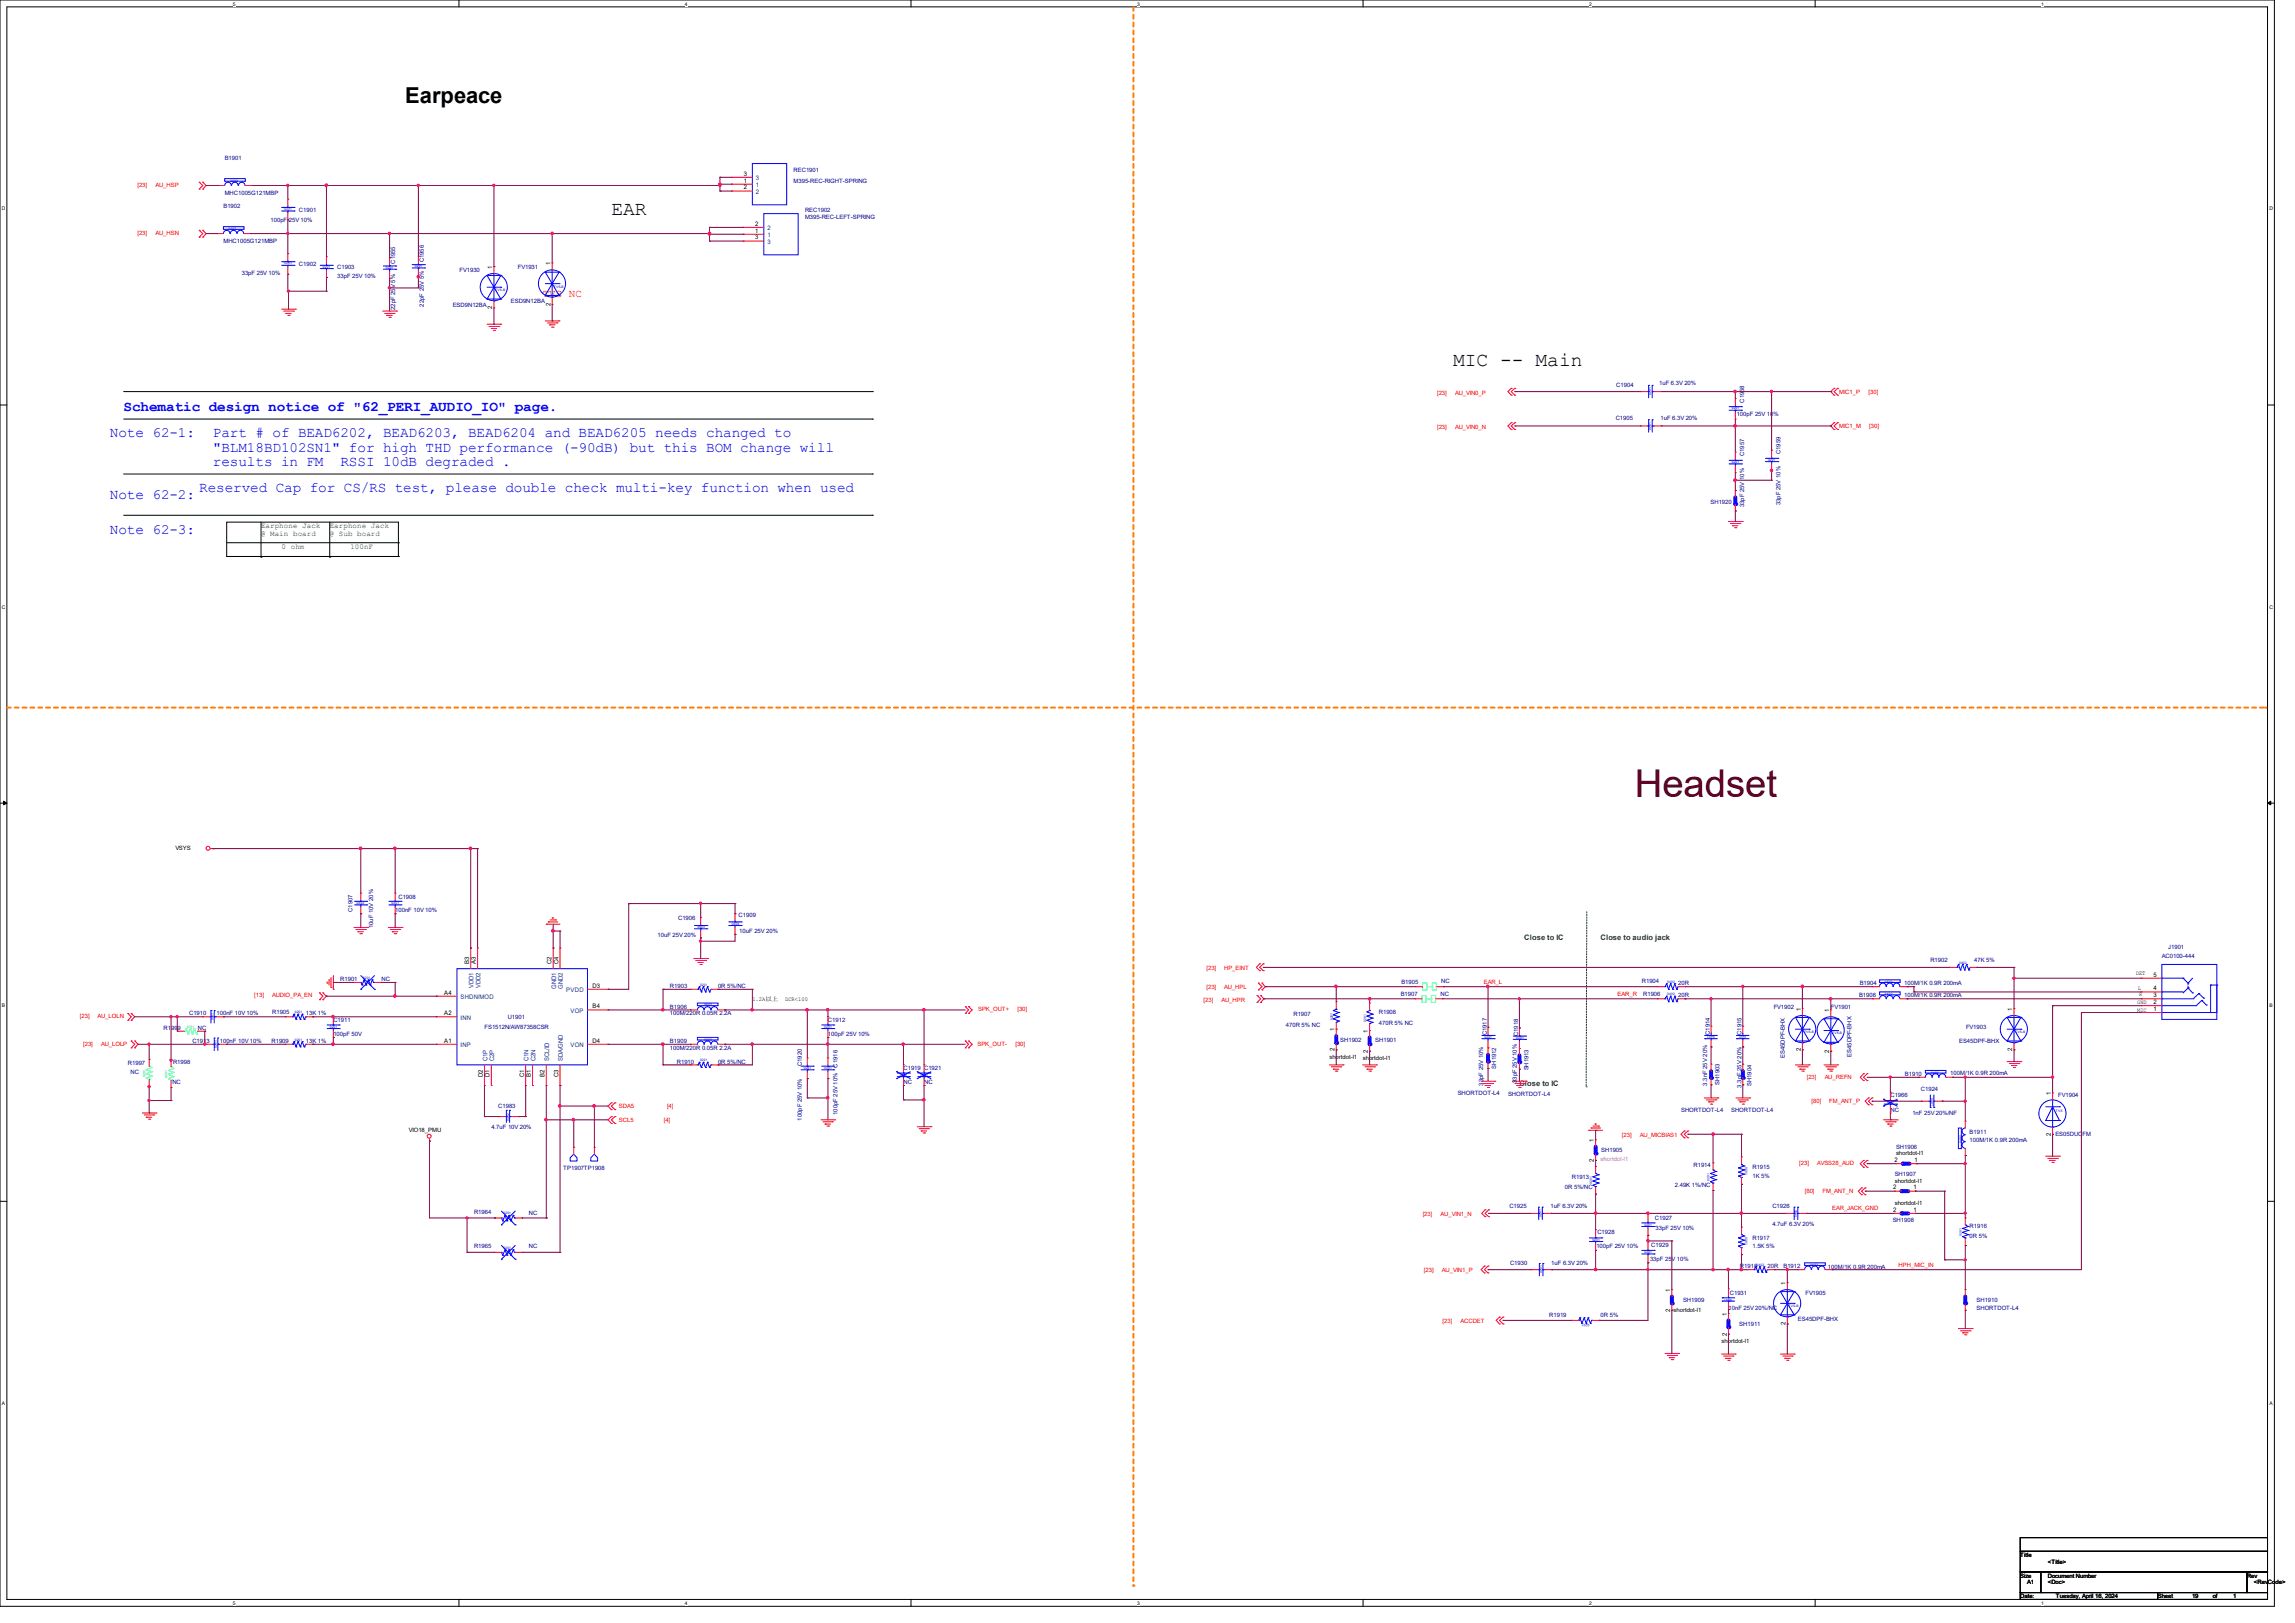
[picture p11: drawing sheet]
<svg xmlns="http://www.w3.org/2000/svg" width="297mm" height="210mm" viewBox="0 0 297 210" stroke-linecap="round" stroke-linejoin="round" font-family="sans-serif">
<defs><g id="words">
<text font-size="5" fill="#400000" x="211.6" y="103.1">Headset</text>
<text font-size="2.8" x="52.5" y="13.3">Earpeace</text>
<g font-size="2.5">
<text x="79.1" y="27.9">EAR</text>
<text x="188" y="47.4">MIC -- Main</text>
</g>
<g font-size="1.9" fill="#00f">
<text x="16" y="53.1">Schematic design notice of &quot;62_PERI_AUDIO_IO&quot; page.</text>
<text x="14.2" y="56.6">Note 62-1:</text>
<text x="27.6" y="56.6">Part # of BEAD6202, BEAD6203, BEAD6204 and BEAD6205 needs changed to</text>
<text x="27.6" y="58.5">&quot;BLM18BD102SN1&quot; for high THD performance (-90dB) but this BOM change will</text>
<text x="14.2" y="64.6">Note 62-2:</text>
<text x="25.8" y="63.7">Reserved Cap for CS/RS test, please double check multi-key function when used</text>
<text x="27.6" y="60.3">results in FM</text>
<text x="44.1" y="60.3">RSSI 10dB degraded .</text>
<text x="14.2" y="69">Note 62-3:</text>
</g>
<text font-size="1.4" fill="#f00" x="70.2" y="38.5">TVS NC</text>
<g font-size="1" fill="#008000">
<text x="33.8" y="68.4">Earphone Jack</text>
<text x="33.8" y="69.3">@ Main board</text>
<text x="36.4" y="71">0 ohm</text>
<text x="42.7" y="68.4">Earphone Jack</text>
<text x="42.7" y="69.3">@ Sub board</text>
<text x="45.3" y="71">100nF</text>
<text x="197.3" y="121.6">Close to IC</text>
<text x="207.1" y="121.6">Close to audio jack</text>
<text x="196.6" y="140.6">Close to IC</text>
</g>
<g font-size=".8" fill="#000080">
<text x="29.1" y="20.7">B1901</text>
<text x="102.7" y="22.3">REC1901</text>
<text x="102.7" y="23.7">M395-REC-RIGHT-SPRING</text>
<text x="28.9" y="27">B1902</text>
<text x="29.1" y="25.3">MHC1005G121MBP</text>
<text x="35" y="28.7">100pF 25V 10%</text>
<text x="38.7" y="27.4">C1901</text>
<text x="104.2" y="27.5">REC1902</text>
<text x="104.2" y="28.4">M395-REC-LEFT-SPRING</text>
<text x="28.9" y="31.5">MHC1005G121MBP</text>
<text x="31.3" y="35.6">33pF 25V 10%</text>
<text x="38.7" y="34.4">C1902</text>
<text x="43.6" y="34.8">C1903</text>
<text x="43.6" y="35.9">33pF 25V 10%</text>
<text x="51.1" y="34.1" transform="rotate(-90 51.1 34.1)">C1955</text>
<text x="54.9" y="34" transform="rotate(-90 54.9 34)">C1956</text>
<text x="59.5" y="35.2">FV1930</text>
<text x="67" y="34.8">FV1931</text>
<text x="51.1" y="40.1" transform="rotate(-90 51.1 40.1)">22pF 25V 5%</text>
<text x="54.9" y="39.7" transform="rotate(-90 54.9 39.7)">22pF 25V 5%</text>
<text x="58.6" y="39.7">ESD9N12BA</text>
<text x="66.1" y="39.2">ESD9N12BA</text>
<text x="209.2" y="50.1">C1904</text>
<text x="214.7" y="49.8">1uF 6.3V 20%</text>
<text x="224.8" y="53.9">100pF 25V 10%</text>
<text x="225.7" y="52.1" transform="rotate(-90 225.7 52.1)">C1958</text>
<text x="209.1" y="54.3">C1905</text>
<text x="214.9" y="54.4">1uF 6.3V 20%</text>
<text x="225.7" y="59" transform="rotate(-90 225.7 59)">C1957</text>
<text x="230.4" y="58.8" transform="rotate(-90 230.4 58.8)">C1959</text>
<text x="221.4" y="65.3">SH1920</text>
<text x="225.7" y="65.6" transform="rotate(-90 225.7 65.6)">33pF 25V 10%</text>
<text x="230.4" y="65.4" transform="rotate(-90 230.4 65.4)">33pF 25V 10%</text>
<text x="45.6" y="118" transform="rotate(-90 45.6 118)">C1907</text>
<text x="51.1" y="118.1">100nF 10V 10%</text>
<text x="51.6" y="116.3">C1908</text>
<text x="87.8" y="119">C1906</text>
<text x="95.6" y="118.6">C1909</text>
<text x="48.3" y="120.1" transform="rotate(-90 48.3 120.1)">10uF 10V 20%</text>
<text x="85.1" y="121.2">10uF 25V 20%</text>
<text x="95.7" y="120.7">10uF 25V 20%</text>
<text x="249.8" y="124.5">R1902</text>
<text x="255.5" y="124.5">47K 5%</text>
<text x="279.8" y="124">AC0100-444</text>
<text x="280.6" y="122.8">J1901</text>
<text x="24.5" y="131.4">C1910</text>
<text x="28" y="131.4">100nF 10V 10%</text>
<text x="35.2" y="131.2">R1905</text>
<text x="39.6" y="131.4">13K 1%</text>
<text x="44" y="127">R1901</text>
<text x="49.4" y="127">NC</text>
<text x="65.7" y="131.9">U1901</text>
<text x="86.7" y="127.8">R1903</text>
<text x="86.7" y="130.5">B1906</text>
<text x="86.7" y="131.4">100M/220R 0.05R 2.2A</text>
<text x="92.9" y="127.8">0R 5%/NC</text>
<text x="167.4" y="131.5">R1907</text>
<text x="178.4" y="131.1">R1908</text>
<text x="181.3" y="128.9">B1907</text>
<text x="181.4" y="127.3">B1905</text>
<text x="186.4" y="128.8">NC</text>
<text x="186.5" y="127.2">NC</text>
<text x="212.5" y="127.2">R1904</text>
<text x="212.7" y="128.8">R1906</text>
<text x="217.2" y="127.5">20R</text>
<text x="217.2" y="129.1">20R</text>
<text x="229.5" y="130.6">FV1902</text>
<text x="237" y="130.5">FV1901</text>
<text x="240.6" y="129">B1908</text>
<text x="240.7" y="127.5">B1904</text>
<text x="246.4" y="129.1">100M/1K 0.9R 200mA</text>
<text x="246.4" y="127.4">100M/1K 0.9R 200mA</text>
<text x="16.6" y="137.8">R1997</text>
<text x="21.2" y="133.3">R1999</text>
<text x="22.4" y="137.6">R1998</text>
<text x="24.9" y="135">C1913</text>
<text x="25.6" y="133.3">NC</text>
<text x="28.4" y="135">100nF 10V 10%</text>
<text x="35.1" y="135">R1909</text>
<text x="39.6" y="135">13K 1%</text>
<text x="43.1" y="132.3">C1911</text>
<text x="43.1" y="134.1">100pF 50V</text>
<text x="62.7" y="133.2">FS1512N/AW87358CSR</text>
<text x="86.7" y="135">B1909</text>
<text x="86.7" y="135.8">100M/220R 0.05R 2.2A</text>
<text x="87.6" y="137.6">R1910</text>
<text x="92.9" y="137.6">0R 5%/NC</text>
<text x="103.8" y="138" transform="rotate(-90 103.8 138)">C1920</text>
<text x="107.2" y="132.3">C1912</text>
<text x="107.2" y="134.1">100pF 25V 10%</text>
<text x="166.4" y="132.8">470R 5% NC</text>
<text x="173.4" y="134.9">SH1902</text>
<text x="178" y="134.9">SH1901</text>
<text x="178.4" y="132.6">470R 5% NC</text>
<text x="192.4" y="134" transform="rotate(-90 192.4 134)">C1917</text>
<text x="196.5" y="134.1" transform="rotate(-90 196.5 134.1)">C1918</text>
<text x="221.3" y="133.9" transform="rotate(-90 221.3 133.9)">C1914</text>
<text x="225.4" y="133.9" transform="rotate(-90 225.4 133.9)">C1915</text>
<text x="231" y="136.9" transform="rotate(-90 231 136.9)">ES45DPF-BHX</text>
<text x="239.6" y="136.7" transform="rotate(-90 239.6 136.7)">ES45DPF-BHX</text>
<text x="253.5" y="135">ES45DPF-BHX</text>
<text x="254.4" y="133.1">FV1903</text>
<text x="16.9" y="139">NC</text>
<text x="22.3" y="140.3">NC</text>
<text x="64.5" y="143.4">C1983</text>
<text x="108.4" y="138.1" transform="rotate(-90 108.4 138.1)">C1916</text>
<text x="116.9" y="138.5">C1919 C1921</text>
<text x="116.9" y="140.3">NC</text>
<text x="119.6" y="140.3">NC</text>
<text x="188.6" y="141.7">SHORTDOT-L4</text>
<text x="191.9" y="140.5" transform="rotate(-90 191.9 140.5)">33pF 25V 10%</text>
<text x="193.6" y="138.3" transform="rotate(-90 193.6 138.3)">SH1912</text>
<text x="195.2" y="141.8">SHORTDOT-L4</text>
<text x="196.3" y="140.1" transform="rotate(-90 196.3 140.1)">33pF 25V 10%</text>
<text x="197.8" y="138.5" transform="rotate(-90 197.8 138.5)">SH1913</text>
<text x="217.6" y="143.8">SHORTDOT-L4</text>
<text x="220.9" y="140.5" transform="rotate(-90 220.9 140.5)">3.3nF 25V 20%</text>
<text x="222.5" y="140.4" transform="rotate(-90 222.5 140.4)">SH1903</text>
<text x="224" y="143.8">SHORTDOT-L4</text>
<text x="225.4" y="140.7" transform="rotate(-90 225.4 140.7)">3.3nF 25V 20%</text>
<text x="226.7" y="140.6" transform="rotate(-90 226.7 140.6)">SH1904</text>
<text x="244.7" y="142">C1966</text>
<text x="244.7" y="143.8">NC</text>
<text x="246.5" y="139.2">B1910</text>
<text x="248.6" y="141.2">C1924</text>
<text x="252.4" y="139.1">100M/1K 0.9R 200mA</text>
<text x="266.4" y="141.9">FV1904</text>
<text x="63.6" y="146.1">4.7uF 10V 20%</text>
<text x="103.8" y="145" transform="rotate(-90 103.8 145)">100pF 25V 10%</text>
<text x="108.4" y="144.3" transform="rotate(-90 108.4 144.3)">100pF 25V 10%</text>
<text x="207.2" y="149.1">SH1905</text>
<text x="245.4" y="148.6">SH1906</text>
<text x="247.5" y="144.3">1nF 25V 20%/NF</text>
<text x="254.9" y="146.7">B1911</text>
<text x="254.9" y="147.7">100M/1K 0.9R 200mA</text>
<text x="266" y="147">ES05DUCFM</text>
<text x="72.9" y="151.4">TP1907TP1908</text>
<text x="202.5" y="153.9">0R 5%/NC</text>
<text x="203.4" y="152.6">R1913</text>
<text x="216.8" y="153.6">2.49K 1%/NC</text>
<text x="219.2" y="151">R1914</text>
<text x="226.8" y="151.3">R1915</text>
<text x="226.8" y="152.4">1K 5%</text>
<text x="245.2" y="152.2">SH1907</text>
<text x="61.3" y="161.5">R1965</text>
<text x="61.3" y="157.1">R1964</text>
<text x="68.5" y="157.2">NC</text>
<text x="68.5" y="161.5">NC</text>
<text x="195.3" y="156.4">C1925</text>
<text x="200.7" y="156.4">1uF 6.3V 20%</text>
<text x="206.6" y="161.5">100pF 25V 10%</text>
<text x="206.7" y="159.7">C1928</text>
<text x="213.7" y="161.4">C1929</text>
<text x="214.2" y="157.9">C1927</text>
<text x="214.3" y="159.1">33pF 25V 10%</text>
<text x="226.8" y="160.4">R1917</text>
<text x="226.8" y="161.5">1.5K 5%</text>
<text x="229.4" y="156.4">C1926</text>
<text x="229.4" y="158.7">4.7uF 6.3V 20%</text>
<text x="245" y="158.1">SH1908</text>
<text x="254.9" y="159">R1916</text>
<text x="254.9" y="160.2">0R 5%</text>
<text x="195.4" y="163.7">C1930</text>
<text x="200.8" y="163.7">1uF 6.3V 20%</text>
<text x="213.5" y="163.2">33pF 25V 10%</text>
<text x="223.9" y="167.6">C1931</text>
<text x="225.2" y="164.1">R1918</text>
<text x="228.7" y="164.1">20R</text>
<text x="230.8" y="164.1">B1912</text>
<text x="233.6" y="167.6">FV1905</text>
<text x="236.6" y="164.2">100M/1K 0.9R 200mA</text>
<text x="200.5" y="170.4">R1919</text>
<text x="207.1" y="170.4">0R 5%</text>
<text x="217.8" y="168.5">SH1909</text>
<text x="223.7" y="169.5">10nF 25V 20%/NC</text>
<text x="225.1" y="171.6">SH1911</text>
<text x="232.7" y="171">ES45DPF-BHX</text>
<text x="255.8" y="168.5">SH1910</text>
<text x="255.8" y="169.5">SHORTDOT-L4</text>
</g>
<g font-size=".8">
<text x="96.3" y="23.6">1</text>
<text x="96.3" y="22.7">3</text>
<text x="96.3" y="24.5">2</text>
<text x="97.8" y="29.2">2</text>
<text x="63.7" y="34.8" transform="rotate(-90 63.7 34.8)">1</text>
<text x="71.2" y="34.3" transform="rotate(-90 71.2 34.3)">1</text>
<text x="97.8" y="30.1">1</text>
<text x="97.8" y="31">3</text>
<text x="63.7" y="40" transform="rotate(-90 63.7 40)">2</text>
<text x="71.2" y="39.5" transform="rotate(-90 71.2 39.5)">2</text>
<text x="22.7" y="110">VSYS</text>
<text x="60.7" y="124.7" transform="rotate(-90 60.7 124.7)">B3</text>
<text x="61.6" y="124.7" transform="rotate(-90 61.6 124.7)">A3</text>
<text x="71.4" y="124.7" transform="rotate(-90 71.4 124.7)">C2</text>
<text x="72.3" y="124.7" transform="rotate(-90 72.3 124.7)">C4</text>
<text x="57.5" y="131.4">A2</text>
<text x="57.5" y="128.7">A4</text>
<text x="76.7" y="127.8">D3</text>
<text x="76.7" y="130.5">B4</text>
<text x="97.4" y="129.5">1.2A以上</text>
<text x="101.6" y="129.5">DCR&lt;100</text>
<text x="233" y="130.8" transform="rotate(-90 233 130.8)">1</text>
<text x="236.7" y="130.9" transform="rotate(-90 236.7 130.9)">1</text>
<text x="260.4" y="130.8" transform="rotate(-90 260.4 130.8)">1</text>
<text x="276.4" y="126.2">DET</text>
<text x="276.6" y="130.9">MIC</text>
<text x="276.6" y="129.9">GND</text>
<text x="276.7" y="128.1">L</text>
<text x="276.8" y="128.9">R</text>
<text x="278.7" y="130.8">1</text>
<text x="278.7" y="129.9">2</text>
<text x="278.7" y="126.4">5</text>
<text x="278.7" y="129">3</text>
<text x="278.7" y="128.1">4</text>
<text x="57.5" y="134.9">A1</text>
<text x="76.7" y="134.9">D4</text>
<text x="172.1" y="137">shortdot-l1</text>
<text x="172.7" y="136" transform="rotate(-90 172.7 136)">2</text>
<text x="172.7" y="133.4" transform="rotate(-90 172.7 133.4)">1</text>
<text x="176.4" y="137.2">shortdot-l1</text>
<text x="177" y="136.2" transform="rotate(-90 177 136.2)">2</text>
<text x="177" y="133.6" transform="rotate(-90 177 133.6)">1</text>
<text x="233" y="136" transform="rotate(-90 233 136)">2</text>
<text x="236.7" y="136.2" transform="rotate(-90 236.7 136.2)">2</text>
<text x="260.4" y="136" transform="rotate(-90 260.4 136)">2</text>
<text x="62.5" y="139.4" transform="rotate(-90 62.5 139.4)">D2</text>
<text x="63.4" y="139.4" transform="rotate(-90 63.4 139.4)">D1</text>
<text x="67.8" y="139.4" transform="rotate(-90 67.8 139.4)">C1</text>
<text x="68.7" y="139.4" transform="rotate(-90 68.7 139.4)">B1</text>
<text x="70.5" y="139.4" transform="rotate(-90 70.5 139.4)">B2</text>
<text x="72.3" y="139.4" transform="rotate(-90 72.3 139.4)">C3</text>
<text x="265.4" y="141.7" transform="rotate(-90 265.4 141.7)">1</text>
<text x="52.9" y="146.4">VIO18_PMU</text>
<text x="206.3" y="147.8" transform="rotate(-90 206.3 147.8)">1</text>
<text x="245.4" y="149.5">shortdot-l1</text>
<text x="265.4" y="146.9" transform="rotate(-90 265.4 146.9)">2</text>
<text x="206.3" y="150.3" transform="rotate(-90 206.3 150.3)">2</text>
<text x="245" y="153.9">2</text>
<text x="245.2" y="150.4">2</text>
<text x="245.2" y="153.1">shortdot-l1</text>
<text x="245.2" y="156">shortdot-l1</text>
<text x="247.6" y="153.9">1</text>
<text x="247.8" y="150.4">1</text>
<text x="245" y="156.8">2</text>
<text x="247.6" y="156.8">1</text>
<text x="216.1" y="167.1" transform="rotate(-90 216.1 167.1)">1</text>
<text x="231.1" y="166.3" transform="rotate(-90 231.1 166.3)">1</text>
<text x="216.1" y="169.7" transform="rotate(-90 216.1 169.7)">2</text>
<text x="216.6" y="169.8">shortdot-l1</text>
<text x="222.8" y="173.8">shortdot-l1</text>
<text x="223.5" y="172.8" transform="rotate(-90 223.5 172.8)">2</text>
<text x="223.5" y="170.2" transform="rotate(-90 223.5 170.2)">1</text>
<text x="231.1" y="171.5" transform="rotate(-90 231.1 171.5)">2</text>
<text x="261.5" y="201.5">Title</text>
<text x="265" y="202.4">&lt;Title&gt;</text>
<text x="261.5" y="204.1">Size</text>
<text x="261.5" y="206.8">Date:</text>
<text x="262.4" y="205">A1</text>
<text x="265" y="204.1">Document Number</text>
<text x="265" y="205">&lt;Doc&gt;</text>
<text x="266.1" y="206.8">Tuesday, April 16, 2024</text>
<text x="279.2" y="206.8">Sheet</text>
<text x="283.7" y="206.8">19</text>
<text x="286.4" y="206.8">of</text>
<text x="289" y="206.8">1</text>
<text x="290.8" y="204.1">Rev</text>
<text x="291.7" y="205">&lt;RevCode&gt;</text>
</g>
<g font-size=".8" fill="#004080">
<text x="97.8" y="23.3">3</text>
<text x="97.8" y="24.2">1</text>
<text x="97.8" y="25.1">2</text>
<text x="99.3" y="29.8">2</text>
<text x="99.3" y="30.7">1</text>
<text x="99.3" y="31.6">3</text>
<text x="59.6" y="131.9">INN</text>
<text x="59.6" y="129.3">SHDN/MOD</text>
<text x="61.3" y="127.9" transform="rotate(-90 61.3 127.9)">VDD1</text>
<text x="62.2" y="127.9" transform="rotate(-90 62.2 127.9)">VDD2</text>
<text x="72" y="127.9" transform="rotate(-90 72 127.9)">GND1</text>
<text x="72.9" y="127.9" transform="rotate(-90 72.9 127.9)">GND2</text>
<text x="73.3" y="128.4">PVDD</text>
<text x="73.8" y="131.1">VOP</text>
<text x="59.6" y="135.5">INP</text>
<text x="63.1" y="137.3" transform="rotate(-90 63.1 137.3)">C1P</text>
<text x="64" y="137.3" transform="rotate(-90 64 137.3)">C2P</text>
<text x="68.4" y="137.3" transform="rotate(-90 68.4 137.3)">C1N</text>
<text x="69.3" y="137.3" transform="rotate(-90 69.3 137.3)">C2N</text>
<text x="71.1" y="137.3" transform="rotate(-90 71.1 137.3)">SCL/ID</text>
<text x="72.9" y="137.3" transform="rotate(-90 72.9 137.3)">SDA/GND</text>
<text x="73.8" y="135.5">VON</text>
</g>
<g font-size=".8" fill="#f00">
<text x="17.8" y="24.2">[23]</text>
<text x="20.1" y="24.2">AU_HSP</text>
<text x="17.8" y="30.4">[23]</text>
<text x="20.1" y="30.4">AU_HSN</text>
<text x="186" y="51.1">[23]</text>
<text x="188.3" y="51.1">AU_VIN0_P</text>
<text x="238" y="51">MIC1_P</text>
<text x="241.8" y="51">[30]</text>
<text x="186" y="55.5">[23]</text>
<text x="188.3" y="55.5">AU_VIN0_N</text>
<text x="238" y="55.4">MIC1_M</text>
<text x="241.9" y="55.4">[30]</text>
<text x="156.1" y="125.5">[23]</text>
<text x="158.4" y="125.5">HP_EINT</text>
<text x="10.3" y="131.7">[23]</text>
<text x="12.6" y="131.7">AU_LOLN</text>
<text x="32.9" y="129.1">[13]</text>
<text x="35.2" y="129.1">AUDIO_PA_EN</text>
<text x="126.6" y="130.9">SPK_OUT+</text>
<text x="131.7" y="130.9">[30]</text>
<text x="155.8" y="129.6">[23]</text>
<text x="156.1" y="127.9">[23]</text>
<text x="158.1" y="129.6">AU_HPR</text>
<text x="158.4" y="127.9">AU_HPL</text>
<text x="192" y="127.3">EAR_L</text>
<text x="209.3" y="128.9">EAR_R</text>
<text x="10.8" y="135.3">[23]</text>
<text x="13.1" y="135.3">AU_LOLP</text>
<text x="126.5" y="135.3">SPK_OUT-</text>
<text x="131.4" y="135.3">[30]</text>
<text x="80.1" y="143.4">SDA5</text>
<text x="86.3" y="143.4">[4]</text>
<text x="233.8" y="139.7">[23]</text>
<text x="234.5" y="142.8">[80]</text>
<text x="236.1" y="139.7">AU_REFN</text>
<text x="236.7" y="142.8">FM_ANT_P</text>
<text x="80.1" y="145.2">SCL5</text>
<text x="85.9" y="145.2">[4]</text>
<text x="209.9" y="147.1">[23]</text>
<text x="212.2" y="147.1">AU_MICBIAS1</text>
<text x="232.8" y="150.8">[23]</text>
<text x="233.6" y="154.4">[80]</text>
<text x="235.2" y="150.8">AVSS28_AUD</text>
<text x="235.9" y="154.4">FM_ANT_N</text>
<text x="184.1" y="157.4">[23]</text>
<text x="186.4" y="157.4">AU_VIN1_N</text>
<text x="237.1" y="156.6">EAR_JACK_GND</text>
<text x="184.3" y="164.5">[23]</text>
<text x="186.6" y="164.5">AU_VIN1_P</text>
<text x="245.7" y="163.9">HPH_MIC_IN</text>
<text x="186.7" y="171.2">[23]</text>
<text x="189" y="171.2">ACCDET</text>
</g>
<text font-size=".8" fill="#f0f" x="207.1" y="150.2">shortdot-l1</text>
<g font-size=".6">
<text x="30.1" y=".7">5</text>
<text x="88.6" y=".7">4</text>
<text x="147.2" y=".7">3</text>
<text x="205.7" y=".7">2</text>
<text x="264.2" y=".7">1</text>
<text x=".3" y="27.2">D</text>
<text x="293.7" y="27.2">D</text>
<text x=".3" y="78.7">C</text>
<text x="293.7" y="78.7">C</text>
<text x=".3" y="130.3">B</text>
<text x="293.7" y="130.3">B</text>
<text x=".3" y="181.8">A</text>
<text x="293.7" y="181.8">A</text>
<text x="30.1" y="207.7">5</text>
<text x="88.6" y="207.7">4</text>
<text x="147.2" y="207.7">3</text>
<text x="205.7" y="207.7">2</text>
<text x="264.2" y="207.7">1</text>
</g>
<g font-size=".4" fill="#00f">
<text x="29.8" y="23.5">0402</text>
<text x="29.6" y="29.8">0402</text>
<text x="36.8" y="27.2">0201</text>
<text x="36.8" y="34.2">0201</text>
<text x="41.8" y="34.7">0201</text>
<text x="50" y="34.8">0201</text>
<text x="53.7" y="34.5">0201</text>
<text x="64.1" y="37.7">TVS-B</text>
<text x="71.7" y="37.2">TVS-B</text>
<text x="213.7" y="51.1" transform="rotate(-90 213.7 51.1)">0201</text>
<text x="224.1" y="53">0201</text>
<text x="213.7" y="55.6" transform="rotate(-90 213.7 55.6)">0201</text>
<text x="224.1" y="59.9">0201</text>
<text x="228.8" y="59.6">0201</text>
<text x="46.1" y="117">0402</text>
<text x="50.7" y="117">0201</text>
<text x="94.7" y="119.6">0603</text>
<text x="90.3" y="120.1">0603</text>
<text x="253.5" y="124.7">0402</text>
<text x="38.1" y="131.1">0201</text>
<text x="46.9" y="126.7">0201</text>
<text x="90.6" y="127.6">0201</text>
<text x="91.1" y="130.2">0603</text>
<text x="215.8" y="127.2">0402</text>
<text x="215.8" y="128.8">0402</text>
<text x="243.9" y="128.8">0402</text>
<text x="243.9" y="127.2">0402</text>
<text x="27.6" y="132" transform="rotate(-90 27.6 132)">0201</text>
<text x="28.1" y="135.6" transform="rotate(-90 28.1 135.6)">0201</text>
<text x="38.1" y="134.7">0201</text>
<text x="42.7" y="133">0201</text>
<text x="90.6" y="137.3">0201</text>
<text x="91.1" y="134.7">0603</text>
<text x="106.7" y="133">0201</text>
<text x="172.5" y="132" transform="rotate(-90 172.5 132)">0201</text>
<text x="176.8" y="132.2" transform="rotate(-90 176.8 132.2)">0201</text>
<text x="192.1" y="134.3">0201</text>
<text x="196.2" y="134.4">0201</text>
<text x="221.9" y="134.1" transform="rotate(-180 221.9 134.1)">0201</text>
<text x="226" y="134.1" transform="rotate(-180 226 134.1)">0201</text>
<text x="233.5" y="133.7">TVS-B</text>
<text x="237.1" y="133.9">TVS-B</text>
<text x="260.8" y="133.7">TVS-B</text>
<text x="104" y="138.3">0201</text>
<text x="106.7" y="138.3">0201</text>
<text x="116.5" y="139.2">0201</text>
<text x="119.1" y="139.2">0201</text>
<text x="244.2" y="142.7">0201</text>
<text x="249.9" y="138.9">0402</text>
<text x="249.9" y="142.1" transform="rotate(90 249.9 142.1)">0201</text>
<text x="266.1" y="143.9">TVS</text>
<text x="65.9" y="145" transform="rotate(-90 65.9 145)">0402</text>
<text x="253.9" y="147.9" transform="rotate(-90 253.9 147.9)">0402</text>
<text x="206" y="153.3" transform="rotate(-90 206 153.3)">0201</text>
<text x="221.2" y="152.8" transform="rotate(-90 221.2 152.8)">0201</text>
<text x="225.9" y="151" transform="rotate(90 225.9 151)">0201</text>
<text x="65.2" y="161.6">0201</text>
<text x="65.2" y="157.1">0201</text>
<text x="199.5" y="157.4" transform="rotate(-90 199.5 157.4)">0201</text>
<text x="206.1" y="160.5">0201</text>
<text x="212.8" y="158.6">0201</text>
<text x="225.9" y="160" transform="rotate(90 225.9 160)">0201</text>
<text x="232.5" y="157.5" transform="rotate(-90 232.5 157.5)">0402</text>
<text x="253.9" y="159.9" transform="rotate(-90 253.9 159.9)">0201</text>
<text x="199.6" y="164.7" transform="rotate(-90 199.6 164.7)">0201</text>
<text x="212.8" y="162.1">0201</text>
<text x="227.3" y="163.8">0402</text>
<text x="234.3" y="163.8">0402</text>
<text x="205.7" y="171.4" transform="rotate(-180 205.7 171.4)">0201</text>
<text x="224.1" y="168.1" transform="rotate(-180 224.1 168.1)">0201</text>
<text x="231.5" y="169.2">TVS-B</text>
</g>
<g font-size=".4" fill="#00ff80">
<text x="24.2" y="133">0201</text>
<text x="18.8" y="139.4" transform="rotate(-90 18.8 139.4)">0201</text>
<text x="21.7" y="139.5" transform="rotate(-90 21.7 139.5)">0201</text>
</g>
</g></defs>
<path d="M0 0h294.3v207.9h-294.3zM.9 .9h292.6v206.1h-292.6z" fill="none" stroke="#000" stroke-width=".13"/>
<g fill="#fff">
<path d="M30.1 .1h.4v.7h-.4z"/>
<path d="M30.1 207.1h.4v.7h-.4z"/>
</g>
<path d="M59.4 0v.9M59.4 207v.9" fill="none" stroke="#000" stroke-width=".13"/>
<g fill="#fff">
<path d="M88.6 .1h.4v.7h-.4z"/>
<path d="M88.6 207.1h.4v.7h-.4z"/>
</g>
<path d="M117.9 0v.9M117.9 207v.9" fill="none" stroke="#000" stroke-width=".13"/>
<g fill="#fff">
<path d="M147.2 .1h.3v.7h-.3z"/>
<path d="M147.2 207.1h.3v.7h-.3z"/>
</g>
<path d="M176.4 0v.9M176.4 207v.9" fill="none" stroke="#000" stroke-width=".13"/>
<g fill="#fff">
<path d="M205.7 .1h.3v.7h-.3z"/>
<path d="M205.7 207.1h.3v.7h-.3z"/>
</g>
<path d="M234.9 0v.9M234.9 207v.9" fill="none" stroke="#000" stroke-width=".13"/>
<g fill="#fff">
<path d="M264.2 .1h.3v.7h-.3z"/>
<path d="M264.2 207.1h.3v.7h-.3z"/>
<path d="M.3 26.6h.4v.7h-.4z"/>
<path d="M293.7 26.6h.5v.7h-.5z"/>
<path d="M.3 78.1h.4v.8h-.4z"/>
<path d="M293.7 78.1h.5v.8h-.5z"/>
</g>
<path d="M0 52.4h.9M293.5 52.4h.8" fill="none" stroke="#000" stroke-width=".13"/>
<g fill="#fff">
<path d="M.3 129.7h.4v.7h-.4z"/>
<path d="M293.7 129.7h.4v.7h-.4z"/>
</g>
<path d="M0 103.9h.9M293.5 103.9h.8" fill="none" stroke="#000" stroke-width=".13"/>
<path d="M.5 103.7l.4 .2-.4 .2zM293.5 103.9l.4-.2v.4z" fill="#000" stroke="#000" stroke-width=".13"/>
<g fill="#fff">
<path d="M.3 181.2h.3v.7h-.3z"/>
<path d="M293.7 181.2h.4v.7h-.4z"/>
</g>
<g fill="none" stroke="#000" stroke-width=".13">
<path d="M16 50.7h96.9M16 54.2h96.9M112.9 50.7h.1M112.9 54.2h.1M16 61.3h96.9M16 66.7h96.9M29.3 67.6h22.3v4.4h-22.3zM29.3 70.2h22.3M29.3 72h22.3M33.8 72.1h.1M33.8 67.6v4.5M42.7 72.1h.1"/>
<path d="M42.7 67.6v4.5M51.6 70.2h.1M51.6 72h.1M112.9 61.3h.1M112.9 66.7h.1M0 155.4h.9M293.5 155.4h.8M261.5 199h32v1.7h-32zM261.5 200.7h32v2.7h-32zM261.5 203.4h2.6v2.7h-2.6zM261.5 206.1h17.7v.9h-17.7zM264.1 203.4h26.7v2.7h-26.7z"/>
<path d="M279.2 206.1h14.3v.9h-14.3zM290.8 203.4h2.7v2.7h-2.7z"/>
</g>
<path d="M146.7 .9v204.3M.9 91.6h292.3M293.2 91.6h.1M146.7 205.2h.1" fill="none" stroke="#ff8000" stroke-width=".25" stroke-dasharray=".5 .5"/>
<path d="M205.4 118l-.1 22.6M205.3 140.6h.1" fill="none" stroke="#008000" stroke-width=".13"/>
<g fill="none" stroke="#f00" stroke-width=".13">
<path d="M25.8 23.6h.1M25.8 24.5h.1M25.8 29.8h.1M25.8 30.7h.1M25.8 23.6l.4 .4-.4 .5M25.8 29.8l.4 .4-.4 .5M26.2 24.5h.1M26.2 23.6h.1M26.2 30.7h.1M26.2 29.8h.1M26.2 23.6l.5 .4-.5 .5M26.2 29.8l.5 .4-.5 .5"/>
<path d="M28 30.2h.1M28 30.2h.9M28.2 24h.1M28.2 24h.9M31.6 30.2h.9M31.7 24h.9M32.5 30.2h.1M32.6 24h.1M37.3 25.8h.1M37.3 28.4h.1M37.3 25.8v.9M37.3 27.6v.8"/>
<path d="M50.4 33.4h.1M50.4 36h.1M50.4 33.4v.8M50.4 35.1v.9M54.1 33.1h.1M54.1 35.8h.1M54.1 33.1v.9M54.1 34.9v.9M94.7 23.8h.1M94.7 24.7h.1M94.7 22.9h.1M94.7 23.8h2.7"/>
<path d="M94.7 24.7h2.7M94.7 22.9h2.7M96.2 30.3h.1M96.2 29.4h.1M96.2 31.2h.1M96.2 30.3h2.6M96.2 29.4h2.6M96.2 31.2h2.6M36.4 40h1.8M36.7 40.3h1.3M37 40.6h.1M37 40.6h.7"/>
<path d="M37.3 40.8h.1M37.4 40.8h.1M38 40.3h.1M38.2 40h.1M49.5 40.3h1.8M49.8 40.6h1.2M50 40.8h.1M50 40.8h.8M50.3 41.1h.2M50.5 41.1h.1M51 40.6h.1M51.3 40.3h.1"/>
<path d="M63 42h1.8M63.3 42.2h1.3M63.6 42.5h.1M63.6 42.5h.7M63.8 42.8h.2M64 42.8h.1M64.6 42.2h.1M64.8 42h.1M70.6 41.5h1.7M70.9 41.8h1.2M71.1 42h.1M71.1 42h.7"/>
<path d="M71.4 42.3h.2M71.6 42.3h.1M72.1 41.8h.1M72.3 41.5h.1M195.6 50.2h.1M195.6 51.1h.1M195.6 54.7h.1M195.6 55.6h.1M195.6 50.2l-.4 .5 .4 .4M195.6 54.7l-.4 .4 .4 .5M196 50.2h.1M196 51.1h.1"/>
<path d="M196 54.7h.1M196 55.6h.1M196 50.2l-.4 .5 .4 .4M196 54.7l-.4 .4 .4 .5M212.3 50.7h.1M212.3 50.7h.9M214.1 50.7h.9M215 50.7h.1M224.6 51.6h.1M224.6 54.2h.1M224.6 51.6v.9M224.6 53.3v.9"/>
<path d="M229.3 58.3h.1M229.3 58.3v.8M237.4 50.2h.1M237.4 51.1h.1M237.4 54.7h.1M237.4 55.6h.1M237.4 50.2l-.5 .5 .5 .4M237.4 54.7l-.5 .4 .5 .5M237.8 51.1h.1M237.8 50.2h.1M237.8 55.6h.1M237.8 54.7h.1"/>
<path d="M237.8 50.2l-.4 .5 .4 .4M237.8 54.7l-.4 .4 .4 .5M223.7 67.5h1.8M223.9 67.7h1.3M224.2 68h.1M224.2 68h.7M224.5 68.3h.2M224.7 68.3h.1M225.2 67.7h.1M225.5 67.5h.1M229.3 60.9h.1M229.3 60v.9"/>
<path d="M27.2 109.8h.4M27.6 109.8h.1M46.7 115.6h.1M46.7 118.2h.1M46.7 115.6v.9M46.7 117.3v.9M70.7 119.6h.1M70.7 119.6h1.8M71 119.3h.1M71 119.3h1.2M71.2 119h.7M71.5 118.8h.1"/>
<path d="M71.5 118.8h.2M71.9 119h.1M16.6 131.1h.1M16.6 132h.1M16.6 131.1l.4 .5-.4 .4M17 132h.1M17 131.1h.1M17 134.7h.1M17 135.6h.1M17 131.1l.4 .5-.4 .4M17 134.7l.4 .4-.4 .5M17.4 135.6h.1"/>
<path d="M17.4 134.7h.1M17.4 134.7l.5 .4-.5 .5M22.9 133.4h.1M22.9 133.4h.9M25.6 133.4h.9M26.2 131.6h.1M26.2 131.6h.9M26.5 133.4h.1M28 131.6h.9M28.9 131.6h.1M41.4 128.5h.1M41.4 129.4h.1"/>
<path d="M41.4 128.5l.4 .4-.4 .5M41.8 129.4h.1M41.8 128.5h.1M41.8 128.5l.4 .4-.4 .5M42.3 127.2h.1M42.3 127v.2M42.6 126.8h.1M42.6 126.8v.7M42.8 127.8h.1M42.8 126.5v1.3M43.1 128h.1M43.1 126.2v1.8"/>
<path d="M45.8 127.1h.1M45.8 120h1.8M45.8 127.1h.9M46.1 120.3h1.2M46.3 120.6h.1M46.3 120.6h.7M46.6 120.8h.2M46.8 120.8h.1M47.3 120.3h.1M47.6 120h.1M48.5 127.1h.9M49.4 127.1h.1"/>
<path d="M50.2 120h1.8M50.5 120.3h1.2M50.8 120.6h.1M50.8 120.6h.7M51 120.8h.2M51.2 120.8h.1M51.7 120.3h.1M52 120h.1M89.4 128h.1M89.4 128h.9M89.8 124h1.8M90 124.3h1.3"/>
<path d="M90.3 124.5h.1M90.3 124.5h.7M90.6 124.8h.2M90.8 124.8h.1M91.3 124.3h.1M91.6 124h.1M92 128h.9M92.9 128h.1M104.5 136.9h.1M104.5 139.6h.1M104.5 136.9v.9M104.5 138.7v.9"/>
<path d="M107.1 136.9h.1M107.1 139.6h.1M107.1 131.6h.1M107.1 134.2h.1M107.1 131.6v.9M107.1 133.3v.9M107.1 136.9v.9M107.1 138.7v.9M116.9 137.8h.1M116.9 137.8v.9M116.9 139.6v.9M124.9 130.3h.1"/>
<path d="M124.9 131.1h.1M124.9 134.7h.1M124.9 135.6h.1M124.9 130.3l.4 .4-.4 .4M124.9 134.7l.4 .4-.4 .5M125.3 130.3h.1M125.3 131.1h.1M125.3 134.7h.1M125.3 135.6h.1M125.3 130.3l.5 .4-.5 .4M125.3 134.7l.5 .4-.5 .5M162.7 128.8h.1"/>
<path d="M162.7 129.7h.1M162.7 128.8l.5 .4-.5 .5M162.9 127.2h.1M162.9 128.1h.1M162.9 127.2l.4 .5-.4 .4M163 124.7h.1M163 125.6h.1M163 124.7l-.4 .5 .4 .4M163.2 129.7h.1M163.2 128.8h.1M163.2 128.8l.4 .4-.4 .5M163.3 128.1h.1"/>
<path d="M163.3 127.2h.1M163.3 127.2l.4 .5-.4 .4M163.5 124.7h.1M163.5 125.6h.1M163.5 124.7l-.5 .5 .5 .4M172 137.8h1.8M172.3 138h1.2M172.6 138.3h.1M172.6 138.3h.7M172.8 138.6h.2M173 138.6h.1M173.5 138h.1"/>
<path d="M173.8 137.8h.1M176.4 137.8h1.7M176.7 138h1.2M176.9 138.3h.1M176.9 138.3h.7M177.2 138.6h.2M177.4 138.6h.1M177.9 138h.1M178.1 137.8h.1M191.7 139.9h1.8M193.5 139.9h.1M195.7 139.9h1.8"/>
<path d="M197.5 139.9h.1M225.6 135.5h.1M225.6 132.8h.1M225.6 132.8v.9M225.6 134.6v.9M232.4 137.8h1.7M232.7 138h1.2M232.9 138.3h.1M232.9 138.3h.7M233.2 138.6h.2M233.4 138.6h.1M233.9 138h.1"/>
<path d="M234.1 137.8h.1M236.1 137.8h1.7M236.3 138h1.2M236.6 138.3h.1M236.6 138.3h.7M236.8 138.6h.2M237 138.6h.1M237.5 138h.1M237.8 137.8h.1M241.2 138.9h.1M241.2 139.8h.1M241.2 138.9l-.5 .5 .5 .4"/>
<path d="M241.6 138.9h.1M241.6 139.8h.1M241.6 138.9l-.4 .5 .4 .4M242.4 129.2h.1M242.4 129.2h.8M245.9 129.2h.9M246.8 129.2h.1M252.3 125.2h.1M252.3 125.2h.9M255 125.2h.9M255.9 125.2h.1M259.8 137.4h1.7"/>
<path d="M260.1 137.6h1.2M260.3 137.9h.1M260.3 137.9h.7M260.6 138.1h.1M260.7 138.1h.1M261.3 137.6h.1M261.5 137.4h.1M277.1 131h.1M277.1 130.1h.1M277.1 126.6h.1M277.1 129.2h.1M277.1 128.4h.1"/>
<path d="M277.1 129.2h2.7M277.1 131h2.7M277.1 130.1h2.7M277.1 126.6h2.7M277.1 128.4h2.7M18.4 144h1.8M18.7 144.3h1.2M18.9 144.6h.1M18.9 144.6h.7M19.2 144.8h.2M19.4 144.8h.1M19.9 144.3h.1"/>
<path d="M20.2 144h.1M55.6 147.7h.1M55.6 147.3v.4M79.1 142.7h.1M79.1 143.6h.1M79.1 144.5h.1M79.1 145.4h.1M79.1 142.7l-.4 .4 .4 .5M79.1 144.5l-.4 .4 .4 .5M79.6 143.6h.1M79.6 142.7h.1M79.6 145.4h.1"/>
<path d="M79.6 144.5h.1M79.6 142.7l-.5 .4 .5 .5M79.6 144.5l-.5 .4 .5 .5M106.3 144.9h1.7M106.5 145.2h1.2M106.8 145.5h.1M106.8 145.5h.7M107 145.7h.2M107.2 145.7h.1M107.7 145.2h.1M108 144.9h.1M116.9 140.5h.1"/>
<path d="M118.7 145.8h1.8M119 146h1.2M119.2 146.3h.1M119.2 146.3h.7M119.5 146.6h.2M119.7 146.6h.1M120.2 146h.1M120.5 145.8h.1M191.9 140.2h1.3M192.2 140.5h.1M192.2 156.5h.1M192.2 157.4h.1"/>
<path d="M192.2 140.5h.7M192.2 156.5l-.4 .5 .4 .4M192.5 140.7h.2M192.7 140.7h.1M192.7 156.5h.1M192.7 157.4h.1M192.7 156.5l-.5 .5 .5 .4M193.2 140.2h.1M196 140.2h1.3M196.3 140.5h.1M196.3 140.5h.7M196.6 140.7h.1"/>
<path d="M196.7 140.7h.1M197.3 140.2h.1M205.6 146.3h.1M205.6 146.3h1.8M205.9 146h.1M205.9 146h1.2M206.2 145.7h.7M206.4 145.5h.1M206.4 145.5h.2M206.5 151h.1M206.5 154.5h.1M206.5 151v.8"/>
<path d="M206.5 153.6v.9M206.9 145.7h.1M213.3 157.2h.1M213.3 159.9h.1M213.3 157.2v.9M213.3 159v.9M218 146.3h.1M218 147.2h.1M218 146.3l-.4 .5 .4 .4M218.4 146.3h.1M218.4 147.2h.1M218.4 146.3l-.4 .5 .4 .4"/>
<path d="M220.6 142.1h1.7M220.8 142.3h1.3M221.1 142.6h.1M221.1 142.6h.7M221.4 142.9h.1M221.5 142.9h.1M222.1 142.3h.1M222.3 142.1h.1M224.7 142.1h1.7M224.9 142.3h1.2M225.2 142.6h.1M225.2 142.6h.7"/>
<path d="M225.4 153.2h.1M225.4 149.7h.1M225.4 149.7v.9M225.4 152.4v.8M225.5 142.9h.1M225.6 142.9h.1M226.1 142.3h.1M226.4 142.1h.1M240.9 153.7h.1M240.9 154.6h.1M240.9 153.7l-.4 .4 .4 .5M241.2 150.2h.1"/>
<path d="M241.2 151h.1M241.2 150.2l-.5 .4 .5 .4M241.4 153.7h.1M241.4 154.6h.1M241.4 153.7l-.5 .4 .5 .5M241.6 150.2h.1M241.6 151h.1M241.6 150.2l-.4 .4 .4 .4M241.8 142.1h.1M241.8 143h.1M241.8 142.1l-.4 .4 .4 .5M242.3 142.1h.1"/>
<path d="M242.3 143h.1M242.3 142.1l-.5 .4 .5 .5M243.8 144.9h1.7M244.1 145.2h1.2M244.3 145.5h.1M244.3 145.5h.7M244.6 145.7h.1M244.6 141.4h.1M244.6 144h.1M244.6 141.4v.8M244.6 143.1v.9M244.7 145.7h.1"/>
<path d="M245.3 145.2h.1M245.5 144.9h.1M254.3 157.6h.1M254.3 157.6v.9M264.8 149.6h1.7M265 149.9h1.3M265.3 150.2h.1M265.3 150.2h.7M265.6 150.4h.1M265.7 150.4h.1M266.3 149.9h.1M266.5 149.6h.1"/>
<path d="M64 162.1h.1M64 162.1h.9M66.7 162.1h.9M67.6 162.1h.1M192.1 163.8h.1M192.1 164.7h.1M192.1 163.8l-.4 .5 .4 .4M192.6 163.8h.1M192.6 164.7h.1M192.6 163.8l-.5 .5 .5 .4M194.1 170.4h.1M194.1 171.3h.1"/>
<path d="M194.1 170.4l-.5 .5 .5 .4M194.5 170.4h.1M194.5 171.3h.1M194.5 170.4l-.4 .5 .4 .4M215.5 175.1h1.8M215.8 175.4h1.2M216 175.7h.1M216 175.7h.7M216.3 175.9h.2M216.5 175.9h.1M217 175.4h.1M217.3 175.1h.1"/>
<path d="M222.8 175.2h1.8M223.1 175.5h1.2M223.3 175.8h.1M223.3 175.8h.7M223.6 176h.2M223.8 176h.1M224.3 175.5h.1M224.6 175.2h.1M230.4 175.2h1.8M230.7 175.5h1.2M231 175.8h.1M231 175.8h.7"/>
<path d="M231.2 176h.2M231.4 176h.1M231.9 175.5h.1M232.2 175.2h.1M253.4 171.9h1.8M253.7 172.2h1.3M254 172.5h.1M254 172.5h.7M254.3 172.7h.1M254.3 161.2h.1M254.3 160.3v.9M254.4 172.7h.1"/>
<path d="M255 172.2h.1M255.2 171.9h.1"/>
<circle cx="26.9" cy="109.8" r=".25"/>
<circle cx="55.5" cy="147" r=".25"/>
</g>
<g fill="none" stroke="#00f" stroke-width=".13">
<path d="M28.9 29.3h2.7v.4h-2.7zM28.9 30.2a.42 .42 0 0 1 .4-.4 .42 .42 0 0 1 .5 .4M29.1 23.1h2.6v.4h-2.6zM29.1 24a.42 .42 0 0 1 .4-.4 .42 .42 0 0 1 .4 .4M29.8 30.2a.42 .42 0 0 1 .4-.4 .42 .42 0 0 1 .4 .4M30 24a.42 .42 0 0 1 .4-.4 .42 .42 0 0 1 .4 .4M30.7 30.2a.42 .42 0 0 1 .4-.4 .42 .42 0 0 1 .4 .4M30.9 24a.42 .42 0 0 1 .4-.4 .42 .42 0 0 1 .4 .4M36.4 27.3h1.7M36.4 26.8h1.7M37.3 26.8h.1M37.3 27.3h.1"/>
<path d="M37.3 26.7v.1M37.3 27.3v.3M38.1 27.3h.1M38.1 26.8h.1M49.6 34.8h1.6M49.6 34.4h1.6M50.4 34.4h.1M50.4 34.8h.1M50.4 34.2v.2M50.4 34.8v.3M51.2 34.8h.1M51.2 34.4h.1"/>
<path d="M53.3 34.7h1.6M53.3 34.2h1.6M54.1 34.2h.1M54.1 34.7h.1M54.1 34v.2M54.1 34.7v.2M54.9 34.7h.1M54.9 34.2h.1M97.4 21.2h4.4v5.3h-4.4zM98.8 27.6h4.5v5.4h-4.5zM213.2 50.7h.2M213.4 50.7h.1"/>
<path d="M213.4 49.9h.1M213.4 49.9v1.6M213.8 49.9h.1M213.8 50.7h.1M213.8 50.7h.3M213.8 49.9v1.6M223.8 53.1h1.6M223.8 52.6h1.6M224.6 52.6h.1M224.6 53.1h.1M224.6 52.5v.1M224.6 53.1v.2"/>
<path d="M225.4 53.1h.1M225.4 52.6h.1M228.5 59.7h1.6M228.5 59.3h1.6M229.3 59.3h.1M229.3 59.7h.1M229.3 59.1v.2M229.3 59.7v.3M230.1 59.7h.1M230.1 59.3h.1M45.9 117.1h1.6M45.9 116.6h1.6"/>
<path d="M46.7 116.6h.1M46.7 117.1h.1M46.7 116.5v.1M46.7 117.1v.2M47.5 117.1h.1M47.5 116.6h.1M27.1 131.6h.2M27.3 131.6h.1M27.3 130.8h.1M27.3 130.8v1.6M27.7 130.8h.1M27.7 131.6h.1"/>
<path d="M27.7 131.6h.3M27.7 130.8v1.6M46.7 127.1h.1M46.7 128h.1M46.7 127.1l.2 .4M46.7 126.2l1.8 1.8M46.9 127.5h.1M47.1 126.8h.1M47.1 126.8l.3 .7M47.1 126.8l-.2 .7M47.4 127.5h.1M47.7 126.8h.1"/>
<path d="M47.7 126.8l.2 .7M47.7 126.8l-.3 .7M47.9 127.5h.1M48.2 126.8h.1M48.2 126.8l.1 .3M48.2 126.8l-.3 .7M48.3 127.1h.1M48.3 127.1h.2M48.5 128h.1M48.5 126.2l-1.8 1.8M90.3 128h.1M90.5 127.7h.1"/>
<path d="M90.5 127.7l-.2 .3M90.5 127.7l.3 .7M90.8 128.4h.1M91 127.7h.1M91 127.7l-.2 .7M91 127.7l.3 .7M91.3 128.4h.1M91.6 127.7h.1M91.6 127.7l-.3 .7M91.6 127.7l.2 .7M91.8 128.4h.1M92 128h.1"/>
<path d="M92 128l-.2 .4M103.7 138.4h1.5M103.7 138h1.5M104.5 138h.1M104.5 138.4h.1M104.5 137.8v.2M104.5 138.4v.3M105.2 138.4h.1M105.2 138h.1M106.3 138.4h1.6M106.3 138h1.6M106.3 133.1h1.6"/>
<path d="M106.3 132.6h1.6M107.1 138h.1M107.1 138.4h.1M107.1 132.6h.1M107.1 133.1h.1M107.1 132.5v.1M107.1 133.1v.2M107.1 137.8v.2M107.1 138.4v.3M107.9 138.4h.1M107.9 138h.1M107.9 133.1h.1"/>
<path d="M107.9 132.6h.1M116 139.6h.1M116 138.7h.1M116 138.7l1.8 .9M116.1 139.3h1.6M116.1 138.9h1.6M116.9 138.9h.1M116.9 139.3h.1M116.9 138.7v.2M116.9 139.3v.3M117.7 139.3h.1M117.7 138.9h.1"/>
<path d="M117.8 138.7l-1.8 .9M224.7 134h.1M224.7 134.4h.1M224.7 134h1.7M224.7 134.4h1.7M225.6 134.4h.1M225.6 134h.1M225.6 133.7v.3M225.6 134.4v.2M243.2 128.4h2.7v.3h-2.7zM243.2 129.2a.42 .42 0 0 1 .5-.4 .42 .42 0 0 1 .4 .4M244.1 129.2a.42 .42 0 0 1 .5-.4 .42 .42 0 0 1 .4 .4"/>
<path d="M245 129.2a.42 .42 0 0 1 .4-.4 .42 .42 0 0 1 .5 .4M253.2 125.2h.1M253.3 125.2h.1M253.4 124.8h.1M253.4 124.8l-.1 .4M253.4 124.8l.3 .7M253.7 125.5h.1M254 124.8h.1M254 124.8l-.3 .7M254 124.8l.3 .7M254.3 125.5h.1M254.5 124.8h.1"/>
<path d="M254.5 124.8l-.2 .7M254.5 124.8l.3 .7M254.8 125.5h.1M255 125.2h.1M255 125.2l-.2 .3M279.8 124.8h7.1v7.1h-7.1zM279.8 131h.1M279.8 130.1h.1M279.8 128.4h.1M279.8 126.6h.1M279.8 129.2h.1M279.8 130.1h4.5"/>
<path d="M279.8 128.4h2.7M279.8 126.6h2.7M279.8 129.2h4.1M282.5 126.6h.1M282.5 126.6l.7 .6M283.2 127.8h.1M283.2 127.2h.1M283.2 127.8l-.7 .7M283.2 127.8l.6 .7M283.2 127.3v.5M283.8 128.5h.1M283.8 126.6l-.6 .6"/>
<path d="M284.6 128.6h.1M284.6 128.6l.6 .6M284.6 128.6l-.7 .6M284.9 129.5h.1M284.9 129.5l-.6 .5M284.9 129.5l.6 .5M285.2 129.2h.1M285.5 130h.1M286.1 127.5h.1M286.1 131h.1M286.1 127.5h.8M286.1 127.5v3.5"/>
<path d="M286.9 127.5h.1M286.9 127.5v3.5h-7.1M206.2 153.4h.1M206.2 152.8h.1M206.2 152.3h.1M206.2 153.4l.3 .1M206.2 152.8l.7 .3M206.2 152.3l.7 .3M206.5 151.8h.1M206.5 153.5h.1M206.5 151.8l.4 .2M206.5 153.5v.1"/>
<path d="M206.9 153.1h.1M206.9 152.6h.1M206.9 152h.1M206.9 153.1l-.7 .3M206.9 152.6l-.7 .2M206.9 152l-.7 .3M212.5 158.7h1.6M212.5 158.2h1.6M213.3 158.2h.1M213.3 158.7h.1M213.3 158.1v.1M213.3 158.7v.3"/>
<path d="M214.1 158.7h.1M214.1 158.2h.1M225 151.1h.1M225 151.7h.1M225 152.2h.1M225 151.1l.7 .3M225 151.7l.7 .2M225 152.2l.4 .2M225.4 152.4h.1M225.4 150.7h.1M225.4 150.7l.3 .2M225.4 150.6v.1"/>
<path d="M225.7 150.9h.1M225.7 151.4h.1M225.7 151.9h.1M225.7 150.9l-.7 .2M225.7 151.4l-.7 .3M225.7 151.9l-.7 .3M243.8 143.1h.1M243.8 142.2h.1M243.8 142.2l1.7 .9M243.8 142.9h1.6M243.8 142.4h1.6M244.6 142.4h.1"/>
<path d="M244.6 142.9h.1M244.6 142.2v.2M244.6 142.9v.2M245.4 142.9h.1M245.4 142.4h.1M245.5 142.2l-1.7 .9M254 159.5h.1M254 159h.1M254 159.5l.7 .3M254 159l.7 .2M254.3 158.5h.1M254.3 158.5l.4 .2"/>
<path d="M254.7 159.8h.1M254.7 159.2h.1M254.7 158.7h.1M254.7 159.8l-.7 .2M254.7 159.2l-.7 .3M254.7 158.7l-.7 .3M64.9 162.1h.1M64.9 162.9h.1M64.9 162.1l.2 .3M64.9 161.2l1.8 1.7M65.1 162.4h.1M65.4 161.7h.1"/>
<path d="M65.4 161.7l.2 .7M65.4 161.7l-.3 .7M65.6 162.4h.1M65.9 161.7h.1M65.9 161.7l.2 .7M65.9 161.7l-.3 .7M66.1 162.4h.1M66.4 161.7h.1M66.4 161.7l.2 .4M66.4 161.7l-.3 .7M66.6 162.1h.1M66.7 162.9h.1"/>
<path d="M66.7 161.2l-1.8 1.7M254 160h.1M254 160l.3 .2M254.3 160.2h.1M254.3 160.2v.1"/>
</g>
<g fill="none" stroke="#00ff80" stroke-width=".13">
<path d="M23.8 133.4h.1M23.9 133.4h.1M24.1 133.1h.1M24.1 133.1l-.2 .3M24.1 133.1l.2 .7M24.3 133.8h.1M24.6 133.1h.1M24.6 133.1l-.3 .7M24.6 133.1l.3 .7M24.9 133.8h.1M25.1 133.1h.1M25.1 133.1l-.2 .7"/>
<path d="M25.1 133.1l.3 .7M25.4 133.8h.1M25.6 133.4h.1M25.6 133.4l-.2 .4"/>
</g>
<path d="M224.6 64.3v.9" fill="none" stroke="#00f" stroke-width=".51"/>
<circle cx="224.6" cy="65.2" r=".25" fill="#00f"/>
<g fill="none" stroke="#f00" stroke-width=".13">
<path d="M37.3 32.8h.1M37.3 35.5h.1M37.3 32.8v.9M37.3 34.6v.9M224.6 63.5h.1M224.6 66.1h.1M224.6 63.5v.8M224.6 65.2v.9M119.6 137.8h.1M119.6 137.8v.9M119.6 139.6v.9M119.6 140.5h.1"/>
<path d="M221.7 150.5h.1M221.7 154.1h.1M221.7 150.5v.9M221.7 153.2v.9M225.4 158.8h.1M225.4 158.8v.9M248.7 142.5h.1M248.7 142.5h.9M250.4 142.5h.9M251.3 142.5h.1M225.4 162.3h.1M225.4 161.5v.8"/>
<path d="M231.3 166h.1M231.3 171.3h.1M231.3 166v.9M231.3 170.4v.9"/>
</g>
<g fill="none" stroke="#00f" stroke-width=".13">
<path d="M36.4 34.3h1.7M36.4 33.9h1.7M37.3 33.9h.1M37.3 34.3h.1M37.3 33.7v.2M37.3 34.3v.3M38.1 34.3h.1M38.1 33.9h.1M118.7 139.6h.1M118.7 138.7h.1M118.7 138.7l1.8 .9M118.8 139.3h1.6"/>
<path d="M118.8 138.9h1.6M119.6 138.9h.1M119.6 139.3h.1M119.6 138.7v.2M119.6 139.3v.3M120.4 139.3h.1M120.4 138.9h.1M120.5 138.7l-1.8 .9M221.4 152.9h.1M221.4 152.4h.1M221.4 151.8h.1M221.4 152.9l.3 .2"/>
<path d="M221.4 152.4l.7 .3M221.4 151.8l.7 .3M221.7 151.4h.1M221.7 153.1h.1M221.7 151.4l.4 .2M221.7 153.1v.1M222.1 152.7h.1M222.1 152.1h.1M222.1 151.6h.1M222.1 152.7l-.7 .2M222.1 152.1l-.7 .3M222.1 151.6l-.7 .2"/>
<path d="M225.4 159.8h.1M225.4 159.8l.3 .1M225.4 159.7v.1M225.7 159.9h.1M225.7 159.9l-.7 .3M249.6 142.5h.2M249.8 143.3h.1M249.8 142.5h.1M249.8 141.7v1.6M250.3 142.5h.1M250.3 143.3h.1M250.3 141.7v1.6"/>
<path d="M225 160.2h.1M225 160.7h.1M225 161.2h.1M225 160.2l.7 .3M225 160.7l.7 .3M225 161.2l.4 .3M225.4 161.5h.1M225.7 160.5h.1M225.7 161h.1M225.7 160.5l-.7 .2M225.7 161l-.7 .2M230.4 167.1h.1"/>
<path d="M230.4 170.1h.1M230.4 168.7h1.8M230.4 170.1h1.8M230.4 167.1h1.8M230.4 167.1l.9 1.6M231.3 170.4h.1M231.3 168.7h.1M231.3 166.9v3.5M231.3 168.7l-.9 1.4M231.3 168.7l.9 1.4M232.2 168.7h.1M232.2 170.1h.1"/>
<path d="M232.2 167.1h.1M232.2 167.1l-.9 1.6"/>
<circle cx="231.3" cy="168.6" r="1.76"/>
</g>
<path d="M177.2 134.2v.9" fill="none" stroke="#00f" stroke-width=".51"/>
<circle cx="177.2" cy="135.1" r=".25" fill="#00f"/>
<path d="M19.3 137.1h.1M19.3 137.1v.9M19.3 139.7v.9M177.2 133.3h.1M177.2 136h.1M177.2 133.3v.9M177.2 135.1v.9M192.6 132.9h.1M192.6 135.6h.1M192.6 132.9v.9M192.6 134.7v.9M19.3 140.6h.1" fill="none" stroke="#f00" stroke-width=".13"/>
<g fill="none" stroke="#00ff80" stroke-width=".13">
<path d="M18.9 139.5h.1M18.9 138.9h.1M18.9 138.4h.1M18.9 139.5l.4 .2M18.9 138.9l.7 .3M18.9 138.4l.7 .3M19.3 138h.1M19.3 139.7h.1M19.3 138l.3 .1M19.6 139.2h.1M19.6 138.7h.1M19.6 138.1h.1"/>
<path d="M19.6 139.2l-.7 .3M19.6 138.7l-.7 .2M19.6 138.1l-.7 .3"/>
</g>
<path d="M191.8 134.4h1.6M191.8 134h1.6M192.6 134h.1M192.6 134.4h.1M192.6 133.8v.2M192.6 134.4v.3M193.4 134.4h.1M193.4 134h.1" fill="none" stroke="#00f" stroke-width=".13"/>
<path d="M216.4 167.8v.9" fill="none" stroke="#00f" stroke-width=".51"/>
<circle cx="216.4" cy="168.7" r=".25" fill="#00f"/>
<g fill="none" stroke="#f00" stroke-width=".13">
<path d="M42.2 33.2h.1M42.2 35.9h.1M42.2 33.2v.9M42.2 35v.9M212.3 55.1h.1M212.3 55.1h.9M214.1 55.1h.9M215 55.1h.1M51.1 115.6h.1M51.1 118.2h.1M51.1 115.6v.9M51.1 117.3v.9"/>
<path d="M36.9 131.6h.1M36.9 131.6h.9M39.6 131.6h.9M40.5 131.6h.1M206.5 159.1h.1M206.5 159.1v.9M206.5 161.8h.1M206.5 160.9v.9M216.4 166.9h.1M216.4 169.5h.1M216.4 166.9v.9M216.4 168.7v.8"/>
</g>
<g fill="none" stroke="#00f" stroke-width=".13">
<path d="M41.4 34.8h1.6M41.4 34.3h1.6M42.2 34.3h.1M42.2 34.8h.1M42.2 34.1v.2M42.2 34.8v.2M43 34.8h.1M43 34.3h.1M213.2 55.1h.2M213.4 55.1h.1M213.4 54.3h.1M213.4 54.3v1.6"/>
<path d="M213.8 54.3h.1M213.8 55.1h.1M213.8 55.1h.3M213.8 54.3v1.6M50.3 117.1h1.6M50.3 116.6h1.6M51.1 116.6h.1M51.1 117.1h.1M51.1 116.5v.1M51.1 117.1v.2M51.9 117.1h.1M51.9 116.6h.1"/>
<path d="M37.8 131.6h.1M37.9 131.6h.1M38.1 131.2h.1M38.1 131.2l-.2 .4M38.1 131.2l.2 .7M38.3 131.9h.1M38.6 131.2h.1M38.6 131.2l-.3 .7M38.6 131.2l.3 .7M38.9 131.9h.1M39.1 131.2h.1M39.1 131.2l-.2 .7"/>
<path d="M39.1 131.2l.3 .7M39.4 131.9h.1M39.6 131.6h.1M39.6 131.6l-.2 .3M205.7 160.7h1.6M205.7 160.2h1.6M206.5 160.2h.1M206.5 160.7h.1M206.5 160v.2M206.5 160.7v.2M207.3 160.7h.1M207.3 160.2h.1"/>
</g>
<path d="M246.1 154.1h.9" fill="none" stroke="#00f" stroke-width=".51"/>
<circle cx="246.1" cy="154.1" r=".25" fill="#00f"/>
<g fill="none" stroke="#f00" stroke-width=".13">
<path d="M71.5 34h.1M71.5 39.4h.1M71.5 34v.9M71.5 38.5v.9M22.1 137.2h.1M22.1 137.2v.8M22.1 139.8v.9M89.4 130.7h.1M89.4 135.1h.1M89.4 130.7h.9M89.4 135.1h.9M92.9 130.7h.9"/>
<path d="M92.9 135.1h.9M93.8 130.7h.1M93.8 135.1h.1M172.9 133.2h.1M172.9 129.6h.1M172.9 129.6v.9M172.9 132.3v.9M196.6 133h.1M196.6 135.7h.1M196.6 133v.9M196.6 134.8v.9M214.5 127.7h.1"/>
<path d="M214.5 127.7h.9M217.2 127.7h.9M218.1 127.7h.1M242.4 127.7h.1M242.4 127.7h.8M245.9 127.7h.9M246.8 127.7h.1M22.1 140.7h.1M245.2 154.1h.1M245.2 154.1h.9M247 154.1h.9M247.9 154.1h.1"/>
<path d="M265.6 141.4h.1M265.6 146.8h.1M265.6 141.4v.9M265.6 145.9v.9M213.3 160.7h.1M213.3 163.4h.1M213.3 160.7v.9M213.3 162.5v.9M223.7 169.5h.1M223.7 166.8h.1M223.7 166.8v.9M223.7 168.6v.9"/>
</g>
<g fill="none" stroke="#00f" stroke-width=".13">
<path d="M70.6 35.2h.1M70.6 38.2h.1M70.6 36.7h1.7M70.6 38.2h1.7M70.6 35.2h1.7M70.6 35.2l.9 1.5M71.5 38.5h.1M71.5 36.7h.1M71.5 34.9v3.6M71.5 36.7l-.9 1.5M71.5 36.7l.8 1.5M72.3 36.7h.1"/>
<path d="M72.3 38.2h.1M72.3 35.2h.1M72.3 35.2l-.8 1.5M90.3 129.8h2.6v.3h-2.6zM90.3 134.2h2.6v.4h-2.6zM90.3 130.7a.42 .42 0 0 1 .4-.4 .42 .42 0 0 1 .4 .4M90.3 135.1a.42 .42 0 0 1 .4-.4 .42 .42 0 0 1 .4 .4M91.1 130.7a.42 .42 0 0 1 .5-.4 .42 .42 0 0 1 .4 .4M91.1 135.1a.42 .42 0 0 1 .5-.4 .42 .42 0 0 1 .4 .4M92 130.7a.42 .42 0 0 1 .5-.4 .42 .42 0 0 1 .4 .4M92 135.1a.42 .42 0 0 1 .5-.4 .42 .42 0 0 1 .4 .4M172.6 130.8h.1"/>
<path d="M172.6 131.3h.1M172.6 131.8h.1M172.6 130.8l.7 .2M172.6 131.3l.7 .3M172.6 131.8l.7 .3M172.9 132.3h.1M172.9 130.6h.1M172.9 130.6l-.3 .2M172.9 130.5v.1M173.3 131h.1M173.3 131.6h.1M173.3 132.1h.1"/>
<path d="M173.3 131l-.7 .3M173.3 131.6l-.7 .2M173.3 132.1l-.4 .2M195.8 134.5h1.6M195.8 134.1h1.6M196.6 134.1h.1M196.6 134.5h.1M196.6 133.9v.2M196.6 134.5v.3M197.4 134.5h.1M197.4 134.1h.1M215.4 127.7h.1"/>
<path d="M215.5 127.7h.1M215.7 127.3h.1M215.7 127.3l-.2 .4M215.7 127.3l.2 .7M215.9 128h.1M216.2 127.3h.1M216.2 127.3l-.3 .7M216.2 127.3l.3 .7M216.5 128h.1M216.7 127.3h.1M216.7 127.3l-.2 .7M216.7 127.3l.3 .7"/>
<path d="M217 128h.1M217.2 127.7h.1M217.2 127.7l-.2 .3M243.2 126.8h2.7v.3h-2.7zM244.1 127.7a.42 .42 0 0 0-.4-.5 .42 .42 0 0 0-.5 .5M245 127.7a.42 .42 0 0 0-.4-.5 .42 .42 0 0 0-.5 .5M245.9 127.7a.42 .42 0 0 0-.5-.5 .42 .42 0 0 0-.4 .5M264.8 145h.1M264.8 143.2h1.7M264.8 145l.8-1.8 .9 1.8M264.8 145h1.7M265.6 145.9h.1"/>
<path d="M265.6 142.3v3.6M266.5 143.2h.1M266.5 145h.1M212.5 162.3h1.6M212.5 161.8h1.6M213.3 161.8h.1M213.3 162.3h.1M213.3 161.6v.2M213.3 162.3v.2M214.1 162.3h.1M214.1 161.8h.1M222.9 167.9h.1"/>
<path d="M222.9 168.4h.1M222.9 167.9h1.6M222.9 168.4h1.6M223.7 168.4h.1M223.7 167.9h.1M223.7 167.7v.2M223.7 168.4v.2"/>
<circle cx="71.4" cy="36.7" r="1.76"/>
<circle cx="265.6" cy="144.1" r="1.76"/>
</g>
<g fill="none" stroke="#00ff80" stroke-width=".13">
<path d="M21.8 139.6h.1M21.8 139h.1M21.8 138.5h.1M21.8 139.6l.3 .1M21.8 139l.7 .3M21.8 138.5l.7 .3M22.1 138h.1M22.1 139.7h.1M22.1 138l.4 .3M22.1 139.7v.1M22.5 139.3h.1M22.5 138.8h.1"/>
<path d="M22.5 138.3h.1M22.5 139.3l-.7 .3M22.5 138.8l-.7 .2M22.5 138.3l-.7 .2"/>
</g>
<path d="M254.3 167.8v.9" fill="none" stroke="#00f" stroke-width=".51"/>
<circle cx="254.3" cy="168.7" r=".25" fill="#00f"/>
<g fill="none" stroke="#f00" stroke-width=".13">
<path d="M63.9 34.5h.1M63.9 39.8h.1M63.9 34.5v.9M63.9 38.9v.9M90.7 118.7h.1M90.7 118.7v.9M95.1 118.2h.1M95.1 118.2v.9M26.7 135.1h.1M26.7 135.1h.9M28.4 135.1h.9M29.3 135.1h.1"/>
<path d="M43.1 131.6h.1M43.1 134.2h.1M43.1 131.6v.9M43.1 133.3v.9M90.7 121.4h.1M90.7 120.5v.9M95.1 120.9h.1M95.1 120v.9M177.2 133.3h.1M177.2 129.8h.1M177.2 129.8v.9M177.2 132.5v.8"/>
<path d="M183.2 127.7h.1M183.2 127.7h.9M185.9 127.7h.9M186.8 127.7h.1M233.3 130.5h.1M233.3 135.8h.1M233.3 130.5v.9M233.3 135v.8M260.6 130.5h.1M260.6 135.8h.1M260.6 130.5v.9M260.6 135v.8"/>
<path d="M74.3 148.5h.1M74.3 148.5v.9M198.1 157h.1M198.1 157h.9M199.9 157h.8M200.7 157h.1M231.1 157h.1M231.1 157h.9M232.9 157h.9M233.8 157h.1M254.3 149.5h.1M254.3 145.1h.1"/>
<path d="M254.3 145.1v.9M254.3 148.6v.9M198.2 164.3h.1M198.2 164.3h.9M199.9 164.3h.9M200.8 164.3h.1M203.4 170.9h.1M203.4 170.9h.9M206.1 170.9h.9M207 170.9h.1M254.3 166.9h.1M254.3 169.5h.1"/>
<path d="M254.3 166.9v.9M254.3 168.7v.8"/>
</g>
<g fill="none" stroke="#00f" stroke-width=".13">
<path d="M63 35.6h.1M63 38.7h.1M63 37.2h1.8M63 38.7h1.8M63 35.6h1.8M63 35.6l1.8 3.1M63.9 38.9h.1M63.9 37.2h.1M63.9 35.4v3.5M64.8 37.2h.1M64.8 38.7h.1M64.8 35.6h.1"/>
<path d="M64.8 35.6l-1.8 3.1M89.9 119.8h1.6M90.7 119.8h.1M90.7 119.6v.2M91.5 119.8h.1M94.3 119.8h1.6M94.3 119.3h1.6M95.1 119.3h.1M95.1 119.8h.1M95.1 119.1v.2M95.1 119.8v.2M95.9 119.8h.1"/>
<path d="M95.9 119.3h.1M27.6 135.1h.1M27.7 135.1h.1M27.7 134.3h.1M27.7 134.3v1.6M28.2 134.3h.1M28.2 135.1h.1M28.2 135.1h.2M28.2 134.3v1.6M42.3 133.1h1.6M42.3 132.6h1.6M43.1 132.6h.1"/>
<path d="M43.1 133.1h.1M43.1 132.5v.1M43.1 133.1v.2M43.9 133.1h.1M43.9 132.6h.1M89.9 120.2h1.6M90.7 120.2h.1M90.7 120.2v.3M91.5 120.2h.1M176.9 130.9h.1M176.9 131.5h.1M176.9 132h.1"/>
<path d="M176.9 130.9l.7 .3M176.9 131.5l.7 .2M176.9 132l.7 .3M177.2 132.5h.1M177.2 130.8h.1M177.2 130.8l-.3 .1M177.2 130.7v.1M177.6 131.2h.1M177.6 131.7h.1M177.6 132.3h.1M177.6 131.2l-.7 .3M177.6 131.7l-.7 .3"/>
<path d="M177.6 132.3l-.4 .2M232.4 131.7h.1M232.4 134.7h.1M232.4 133.2h1.7M232.4 134.7h1.7M232.4 131.7h1.7M232.4 131.7l.9 1.5M233.3 135h.1M233.3 133.2h.1M233.3 131.4v3.6M233.3 133.2l.8 1.5M234.1 133.2h.1"/>
<path d="M234.1 134.7h.1M234.1 131.7h.1M234.1 131.7l-1.7 3M259.8 131.7h.1M259.8 134.7h.1M259.8 133.2h1.7M259.8 134.7h1.7M259.8 131.7h1.7M259.8 131.7l1.7 3M260.6 135h.1M260.6 133.2h.1M260.6 131.4v3.6"/>
<path d="M261.5 133.2h.1M261.5 134.7h.1M261.5 131.7h.1M261.5 131.7l-1.7 3M74.3 149.4l.4 .4v.4h-.9v-.4zM199 157h.1M199.1 157h.1M199.1 156.2h.1M199.1 156.2v1.6M199.6 156.2h.1M199.6 157h.1M199.6 157h.3"/>
<path d="M199.6 156.2v1.6M232 157h.2M232.2 157h.1M232.2 156.2h.1M232.2 156.2v1.6M232.7 156.2h.1M232.7 157h.1M232.7 157h.2M232.7 156.2v1.6M253.4 146h.4v2.6h-.4zM254.3 147.7a.42 .42 0 0 0-.4 .5 .42 .42 0 0 0 .4 .4M254.3 146.9a.42 .42 0 0 0-.4 .4 .42 .42 0 0 0 .4 .4"/>
<path d="M254.3 146a.42 .42 0 0 0-.4 .4 .42 .42 0 0 0 .4 .4M199.1 164.3h.1M199.2 164.3h.1M199.2 163.5h.1M199.2 163.5v1.6M199.7 163.5h.1M199.7 164.3h.1M199.7 164.3h.2M199.7 163.5v1.6M204.3 170.9h.1M204.5 170.5h.1M204.5 170.5l.2 .7"/>
<path d="M204.5 170.5l-.2 .4M204.7 171.2h.1M205 170.5h.1M205 170.5l.3 .7M205 170.5l-.3 .7M205.3 171.2h.1M205.5 170.5h.1M205.5 170.5l.3 .7M205.5 170.5l-.2 .7M205.8 171.2h.1M206 170.9h.1M206 170.9l-.2 .3"/>
<circle cx="63.9" cy="37.1" r="1.76"/>
<circle cx="233.2" cy="133.2" r="1.76"/>
<circle cx="260.6" cy="133.2" r="1.76"/>
</g>
<path d="M184.1 127.2h.6v.9h-.6zM184.7 127.7h.7M185.4 127.2h.5v.9h-.5zM185.4 127.7h.1" fill="none" stroke="#00ff80" stroke-width=".13"/>
<path d="M221.4 138.6v.9" fill="none" stroke="#00f" stroke-width=".51"/>
<circle cx="221.4" cy="139.5" r=".25" fill="#00f"/>
<path d="M221.4 137.7h.1M221.4 137.7v.9M221.4 139.5v.9M76.9 148.5h.1M76.9 148.5v.9M221.4 140.4h.1" fill="none" stroke="#f00" stroke-width=".13"/>
<path d="M76.5 149.8l.4-.4 .4 .4v.4h-.8z" fill="none" stroke="#00f" stroke-width=".13"/>
<path d="M206.5 148.4v.9" fill="none" stroke="#00f" stroke-width=".51"/>
<circle cx="206.5" cy="149.3" r=".25" fill="#00f"/>
<g fill="none" stroke="#f00" stroke-width=".13">
<path d="M36.9 135.1h.1M36.9 135.1h.9M39.6 135.1h.9M40.5 135.1h.1M56.5 131.6h.1M56.5 135.1h.1M56.5 128.9h.1M56.5 131.6h2.6M56.5 135.1h2.6M56.5 128.9h2.6M60.9 122.7h.1M60.9 122.7v2.6"/>
<path d="M61.8 122.7h.1M61.8 122.7v2.6M62.7 137.8v2.7M63.6 137.8v2.7M68 137.8v2.7M68.9 137.8v2.7M70.7 137.8v2.7M71.6 122.7h.1M71.6 122.7v2.6M72.5 122.7h.1M72.5 122.7v2.6M72.5 137.8v2.7"/>
<path d="M76 135.1h2.7M76 128h2.7M76 130.7h2.7M78.7 128h.1M78.7 135.1h.1M78.7 130.7h.1M62.7 140.5h.1M63.6 140.5h.1M68 140.5h.1M68.9 140.5h.1M70.7 140.5h.1M72.5 140.5h.1"/>
<path d="M206.5 147.5h.1M206.5 150.2h.1M206.5 147.5v.9M206.5 149.3v.9"/>
</g>
<g fill="none" stroke="#00f" stroke-width=".13">
<path d="M37.8 135.1h.1M37.9 135.1h.1M38.1 134.8h.1M38.1 134.8l-.2 .3M38.1 134.8l.2 .7M38.3 135.5h.1M38.6 134.8h.1M38.6 134.8l-.3 .7M38.6 134.8l.3 .7M38.9 135.5h.1M39.1 134.8h.1M39.1 134.8l-.2 .7"/>
<path d="M39.1 134.8l.3 .7M39.4 135.5h.1M39.6 135.1h.1M39.6 135.1l-.2 .4M59.1 125.3h16.9v12.5h-16.9z"/>
</g>
<path d="M246.1 157h.9" fill="none" stroke="#00f" stroke-width=".51"/>
<circle cx="246.1" cy="157" r=".25" fill="#00f"/>
<path d="M245.2 157h.1M245.2 157h.9M247 157h.9M247.9 157h.1M226.1 164.3h.1M226.1 164.3h.8M228.7 164.3h.9M229.6 164.3h.1" fill="none" stroke="#f00" stroke-width=".13"/>
<g fill="none" stroke="#00f" stroke-width=".13">
<path d="M226.9 164.3h.1M227 164.3h.1M227.2 163.9h.1M227.2 163.9l-.2 .4M227.2 163.9l.3 .7M227.5 164.6h.1M227.8 163.9h.1M227.8 163.9l-.3 .7M227.8 163.9l.2 .7M228 164.6h.1M228.3 163.9h.1M228.3 163.9l-.3 .7"/>
<path d="M228.3 163.9l.3 .7M228.6 164.6h.1M228.7 164.3h.1M228.7 164.3l-.1 .3"/>
</g>
<path d="M225.6 138.6v.9" fill="none" stroke="#00f" stroke-width=".51"/>
<circle cx="225.6" cy="139.5" r=".25" fill="#00f"/>
<path d="M183.1 129.2h.1M183.1 129.2h.9M185.8 129.2h.9M186.7 129.2h.1M225.6 137.7h.1M225.6 137.7v.9M225.6 139.5v.9M225.6 140.4h.1" fill="none" stroke="#f00" stroke-width=".13"/>
<path d="M184 128.8h.6v.9h-.6zM184.6 129.2h.7M185.3 128.8h.5v.9h-.5zM185.3 129.2h.1" fill="none" stroke="#00ff80" stroke-width=".13"/>
<path d="M223.7 170.9v.8" fill="none" stroke="#00f" stroke-width=".51"/>
<circle cx="223.7" cy="171.7" r=".25" fill="#00f"/>
<path d="M236.9 130.7h.1M236.9 136h.1M236.9 130.7v.9M236.9 135.1v.9M223.7 170h.1M223.7 172.6h.1M223.7 170v.9M223.7 171.7v.9" fill="none" stroke="#f00" stroke-width=".13"/>
<g fill="none" stroke="#00f" stroke-width=".13">
<path d="M236.1 131.8h.1M236.1 134.9h.1M236.1 133.3h1.7M236.1 134.9h1.7M236.1 131.8h1.7M236.1 131.8l1.7 3.1M236.9 135.1h.1M236.9 133.3h.1M236.9 131.6v3.5M237.8 133.3h.1M237.8 134.9h.1M237.8 131.8h.1"/>
<path d="M237.8 131.8l-1.7 3.1"/>
<circle cx="236.9" cy="133.3" r="1.76"/>
</g>
<path d="M192.6 136.5v.9" fill="none" stroke="#00f" stroke-width=".51"/>
<circle cx="192.6" cy="137.4" r=".25" fill="#00f"/>
<path d="M224.6 58.5h.1M224.6 58.5v.9M224.6 61.2h.1M224.6 60.3v.9M192.6 135.6h.1M192.6 138.3h.1M192.6 135.6v.9M192.6 137.4v.9M232.7 164.3h.1M232.7 164.3h.9M236.2 164.3h.9M237.1 164.3h.1" fill="none" stroke="#f00" stroke-width=".13"/>
<path d="M223.8 59.6h1.6M224.6 59.6h.1M224.6 59.4v.2M225.4 59.6h.1M223.8 60h1.6M224.6 60h.1M224.6 60v.3M225.4 60h.1M233.6 163.4h2.6v.3h-2.6zM234.4 164.3a.42 .42 0 0 0-.4-.5 .42 .42 0 0 0-.4 .5M235.3 164.3a.42 .42 0 0 0-.4-.5 .42 .42 0 0 0-.5 .5M236.2 164.3a.42 .42 0 0 0-.4-.5 .42 .42 0 0 0-.5 .5" fill="none" stroke="#00f" stroke-width=".13"/>
<path d="M172.9 134.1v.9" fill="none" stroke="#00f" stroke-width=".51"/>
<circle cx="172.9" cy="135" r=".25" fill="#00f"/>
<path d="M172.9 133.2h.1M172.9 135.8h.1M172.9 133.2v.9M172.9 135v.8" fill="none" stroke="#f00" stroke-width=".13"/>
<path d="M196.6 136.6v.9" fill="none" stroke="#00f" stroke-width=".51"/>
<circle cx="196.6" cy="137.5" r=".25" fill="#00f"/>
<path d="M196.6 135.7h.1M196.6 138.3h.1M196.6 135.7v.9M196.6 137.5v.8" fill="none" stroke="#f00" stroke-width=".13"/>
<path d="M246.3 150.6h.8" fill="none" stroke="#00f" stroke-width=".51"/>
<circle cx="246.3" cy="150.6" r=".25" fill="#00f"/>
<g fill="none" stroke="#f00" stroke-width=".13">
<path d="M89.4 137.8h.1M89.4 137.8h.9M92 137.8h.9M92.9 137.8h.1M214.5 129.2h.1M214.5 129.2h.9M217.2 129.2h.9M218.1 129.2h.1M221.4 135.5h.1M221.4 132.8h.1M221.4 132.8v.9M221.4 134.6v.9"/>
<path d="M248.3 139.4h.1M248.3 139.4h.9M251.8 139.4h.9M252.7 139.4h.1M64 157.6h.1M64 157.6h.9M64.5 144.5h.1M64.5 144.5h.9M66.3 144.5h.8M66.7 157.6h.9M67.1 144.5h.1M67.6 157.6h.1"/>
<path d="M245.4 150.6h.1M245.4 150.6h.9M247.1 150.6h.9M248 150.6h.1"/>
</g>
<g fill="none" stroke="#00f" stroke-width=".13">
<path d="M90.3 137.8h.1M90.5 137.5h.1M90.5 137.5l-.2 .3M90.5 137.5l.3 .6M90.8 138.1h.1M91 137.5h.1M91 137.5l-.2 .6M91 137.5l.3 .6M91.3 138.1h.1M91.6 137.5h.1M91.6 137.5l-.3 .6M91.6 137.5l.2 .6"/>
<path d="M91.8 138.1h.1M92 137.8h.1M92 137.8l-.2 .3M215.4 129.2h.1M215.5 129.2h.1M215.7 128.9h.1M215.7 128.9l-.2 .3M215.7 128.9l.2 .7M215.9 129.6h.1M216.2 128.9h.1M216.2 128.9l-.3 .7M216.2 128.9l.3 .7"/>
<path d="M216.5 129.6h.1M216.7 128.9h.1M216.7 128.9l-.2 .7M216.7 128.9l.3 .7M217 129.6h.1M217.2 129.2h.1M217.2 129.2l-.2 .4M220.6 134h.1M220.6 134.4h.1M220.6 134h1.6M220.6 134.4h1.6M221.4 134.4h.1"/>
<path d="M221.4 134h.1M221.4 133.7v.3M221.4 134.4v.2M249.2 138.5h2.6v.4h-2.6zM250 139.4a.42 .42 0 0 0-.4-.5 .42 .42 0 0 0-.4 .5M250.9 139.4a.42 .42 0 0 0-.4-.5 .42 .42 0 0 0-.4 .5M251.8 139.4a.42 .42 0 0 0-.4-.5 .42 .42 0 0 0-.4 .5M64.9 157.6h.1M64.9 158.5h.1M64.9 157.6l.2 .4M64.9 156.7l1.8 1.8M65.1 158h.1"/>
<path d="M65.4 157.3h.1M65.4 157.3l.2 .7M65.4 157.3l-.3 .7M65.4 144.5h.1M65.5 144.5h.1M65.5 143.7h.1M65.5 143.7v1.5M65.6 158h.1M65.9 157.3h.1M65.9 157.3l.2 .7M65.9 157.3l-.3 .7M66 143.7h.1"/>
<path d="M66 144.5h.1M66 144.5h.3M66 143.7v1.5M66.1 158h.1M66.4 157.3h.1M66.4 157.3l.2 .3M66.4 157.3l-.3 .7M66.6 157.6h.1M66.7 158.5h.1M66.7 156.7l-1.8 1.8"/>
</g>
<g fill="none" stroke="#800040" stroke-width=".13">
<path d="M26.7 24h1.5M26.7 30.2h1.3M28 30.2h.1M28.2 24h.1M32.5 30.2h59.3M32.6 24h60.6M37.3 24h.1M37.3 28.4h.1M37.3 30.2h.1M37.3 35.5h.1M37.3 24v1.8M37.3 28.4v4.4"/>
<path d="M37.3 35.5v2.2h4.9M37.3 37.7h.1M37.3 37.7v2.3M42.2 23.8h.1M42.2 24h.1M42.2 35.9h.1M42.2 37.7h.1M42.2 23.8v9.4M42.2 35.9v1.8M50.4 30.2h.1M50.4 33.4h.1M50.4 37.3h.1"/>
<path d="M50.4 30.2v3.2M50.4 36v4.3M50.4 37.3h3.7M54.1 24h.1M54.1 35.8h.1M54.1 37.3h.1M54.1 24v9.1M54.1 35.7v1.6M63.9 24h.1M63.9 34.5h.1M63.9 24v10.5M63.9 39.8v2.2"/>
<path d="M71.5 30.2h.1M71.5 30.2v3.8M71.5 39.4v2.1M91.8 29.4h.1M91.8 30.2h.1M91.8 30.3h.1M91.8 31.2h.1M91.8 29.4h4.4M91.8 29.4v1.8M91.8 30.3h4.4M91.8 31.2h4.4M93.2 22.9h.1"/>
<path d="M93.2 23.8h.1M93.2 24.7h.1M93.2 24h.1M93.2 22.9v1.8M93.2 22.9h1.5M93.2 23.8h1.5M93.2 24.7h1.5M63.9 42h.1M71.5 41.5h.1M196 50.7h.1M196 55.1h.1M196 50.7h16.3"/>
<path d="M196 55.1h16.3M215 50.7h21.9M215 55.1h21.9M224.6 50.7h.1M224.6 55.1h.1M224.6 50.7v.9M224.6 54.2v4.3M229.3 50.7h.1M229.3 50.7v7.6M236.9 55.1h.1M236.9 50.7h.1M224.6 62.1h.1"/>
<path d="M224.6 66.1h.1M224.6 63.5h.1M224.6 61.2v2.3M224.6 66.1v1.4M224.6 62.1h4.7M229.3 60.9h.1M229.3 62.1h.1M229.3 60.8v1.3M27.6 109.8h.1M27.6 109.8h34.2M46.7 118.2h.1M46.7 109.8h.1"/>
<path d="M46.7 109.8v5.8M46.7 118.2v1.8M51.1 118.2h.1M51.1 109.8h.1M51.1 109.8v5.8M51.1 118.2v1.8M60.9 109.8h.1M60.9 109.8v12.9M61.8 109.8h.1M61.8 109.8v12.9M71.6 119.6v3.1M81.4 116.9h.1"/>
<path d="M81.4 116.9v11.1h-2.7M81.4 116.9h13.7M90.7 116.9h.1M90.7 116.9v1.8M95.1 118.2h.1M95.1 116.9h.1M95.1 116.9v1.3M17.4 131.6h8.8M17.9 135.1h8.8M19.3 135.1h.1M19.3 135.1v2M22.1 131.6h.1"/>
<path d="M22.1 137.2h.1M22.1 131.6v5.6M22.9 131.6h.1M22.9 131.6v1.8M26.5 135.1h.1M26.5 133.4h.1M26.5 133.4v1.7M28.9 131.6h.1M28.9 131.6h8M29.3 135.1h.1M29.3 135.1h7.6M40.5 131.6h.1"/>
<path d="M40.5 135.1h.1M40.5 135.1h16M40.5 131.6h16M42.2 128.9h.1M42.2 128.9h14.3M43.1 127.1h.1M43.1 131.6h.1M43.1 134.2h.1M43.1 135.1h.1M43.1 127.1h2.7M43.1 134.2v.9M49.4 127.1h.1"/>
<path d="M49.4 127.1h1.7M51.1 127.1h.1M51.1 127.1v1.8M56.5 128.9h.1M60.9 122.7h.1M71.6 120.5h.1M71.6 122.7h.1M71.6 120.5h.9M72.5 120.5h.1M72.5 120.5v2.2M78.7 128h.1M78.7 130.7h10.7"/>
<path d="M78.7 135.1h10.7M85.8 128h.1M85.8 130.7h.1M85.8 135.1h.1M85.8 137.8h.1M85.8 128h3.6M85.8 128v2.7M85.8 135.1v2.7M85.8 137.8h3.6M90.7 121.4h.1M90.7 121.8h.1M90.7 121.4v2.6"/>
<path d="M92.9 128h.1M92.9 137.8h.1M92.9 128h4.5M93.8 130.7h.1M93.8 135.1h.1M93.8 130.7h31.1M93.8 135.1h31.1M95.1 120.9h.1M95.1 120.9v.9h-4.4M97.4 128h.1M97.4 130.7h.1M97.4 135.1h.1"/>
<path d="M97.4 128v2.7M97.4 135.1v2.7h-4.5M104.5 130.7h.1M104.5 139.6h.1M104.5 130.7v6.2M104.5 139.6v2.5M107.1 130.7h.1M107.1 134.2h.1M107.1 135.1h.1M107.1 139.6h.1M107.1 130.7v.9M107.1 134.2v2.7"/>
<path d="M107.1 139.6v5.3M116.9 135.1h.1M116.9 135.1v2.7M119.6 130.7h.1M119.6 130.7v7.1M163.5 125.2h.1M163.5 125.2h88.8M163.6 129.2h.1M163.6 129.2h19.5M163.7 127.7h.1M163.7 127.7h19.5M172.9 127.7h.1"/>
<path d="M172.9 135.8h.1M172.9 127.7v1.9M172.9 135.8v2M177.2 129.2h.1M177.2 136h.1M177.2 129.2v.6M177.2 136v1.8M186.7 129.2h27.8M186.8 127.7h27.7M192.6 127.7h.1M192.6 132.9h.1M192.6 138.3h.1"/>
<path d="M192.6 127.7v5.2M192.6 138.3v1.6M196.6 129.2h.1M196.6 133h.1M196.6 138.3h.1M196.6 129.2v3.8M196.6 138.3v1.6M218.1 129.2h.1M218.1 127.7h24.3M218.1 129.2h24.3M221.4 129.2h.1M221.4 135.5h.1"/>
<path d="M221.4 129.2v3.6M221.4 135.5v2.2M225.6 127.7h.1M225.6 135.5h.1M225.6 127.7v5.1M225.6 135.5v2.2M233.3 127.7h.1M233.3 135.8h.1M233.3 127.7v2.8M233.3 135.8v2M236.9 129.2h.1M236.9 136h.1"/>
<path d="M236.9 129.2v1.5M236.9 136v1.8M241.6 139.4h6.7M244.6 139.4h.1M244.6 139.4v2M246.8 127.7h.1M246.8 129.2h.1M246.8 127.7h.9M246.8 129.2h30.3M247.7 127.7h.1M247.7 128.4h.1M247.7 127.7v.7"/>
<path d="M247.7 128.4h29.4M248.3 139.4h.1M252.7 139.4h.1M252.7 139.4h12.9M254.3 139.4h.1M254.3 139.4v5.7M255.9 125.2h.1M255.9 125.2h4.7M260.6 125.2h.1M260.6 126.6h.1M260.6 135.8h.1M260.6 125.2v5.3"/>
<path d="M260.6 135.8v1.6M260.6 126.6h16.5M265.6 130.1h.1M265.6 139.4h.1M265.6 130.1h11.5M265.6 130.1v11.3M269.4 131h.1M269.4 131v33.3h-32.3M269.4 131h7.7M19.3 140.6h.1M19.3 142.4h.1M19.3 144h.1"/>
<path d="M19.3 140.5v3.5M19.3 142.4h2.8M22.1 142.4h.1M22.1 140.7v1.7M55.6 147.7h.1M55.6 147.7v9.9h8.4M60.5 157.6h.1M60.5 157.6v4.5M62.7 144.5h.1M62.7 140.5v4M62.7 144.5h1.8M64 157.6h.1"/>
<path d="M64.5 144.5h.1M67.1 144.5h.1M67.1 144.5h.9M67.6 157.6h3.1M68 144.5h.1M68 140.5v4M70.7 144.9h.1M70.7 157.6h.1M70.7 144.9h8M70.7 140.5v17.1M72.5 140.5h.1M72.5 143.1h.1"/>
<path d="M72.5 140.5v21.6M72.5 143.1h6.2M74.3 144.9h.1M74.3 144.9v3.6M76.9 143.1h.1M76.9 143.1v5.4M104.5 142.1h.1M104.5 142.1h2.6M107.1 142.1h.1M116.9 140.5h.1M116.9 142.3h.1M116.9 140.5v1.8"/>
<path d="M116.9 142.3h2.7M119.6 140.5h.1M119.6 142.3h.1M119.6 140.5v5.3M192.7 157h.1M192.7 157h5.4M200.7 157h.1M200.7 157h30.4M206.5 146.3h.1M206.5 150.2h.1M206.5 154.5h.1M206.5 157h.1"/>
<path d="M206.5 146.3v1.2M206.5 150.2v.8M206.5 154.5v4.6M213.3 157h.1M213.3 159.9h.1M213.3 157v.2M213.3 159.9v.8M218.4 146.8h.1M218.4 146.8h7M221.4 140.4h.1M221.4 140.4v1.7M221.7 146.8h.1"/>
<path d="M221.7 154.1h.1M221.7 146.8v3.7M221.7 154.1v10.2M225.4 146.8h.1M225.4 153.2h.1M225.4 157h.1M225.4 146.8v2.9M225.4 153.2v5.6M225.6 140.4h.1M225.6 140.4v1.7M233.8 157h.1M233.8 157h11.4"/>
<path d="M241.4 154.1h.1M241.4 154.1h3.8M241.6 150.6h.1M241.6 150.6h3.8M242.3 142.5h.1M242.3 142.5h6.4M244.6 144.9h.1M244.6 144v.9M247.9 154.1h.1M247.9 157h.1M247.9 154.1h3.8M247.9 157h6.4"/>
<path d="M248 150.6h.1M248 150.6h6.3M251.3 142.5h.1M251.3 142.5h3M251.7 154.1h.1M251.7 154.1v8.9M254.3 142.5h.1M254.3 149.5h.1M254.3 150.6h.1M254.3 157h.1M254.3 149.5v8.1M265.6 146.8h.1"/>
<path d="M265.6 146.8v2.8M60.5 162.1h.1M60.5 162.1h3.5M67.6 162.1h4.9M72.5 162.1h.1M192.6 164.3h.1M192.6 164.3h5.6M194.5 170.9h.1M194.5 170.9h8.9M200.8 164.3h.1M200.8 164.3h25.3M206.5 161.8h.1"/>
<path d="M206.5 164.3h.1M206.5 161.8v2.5M207 170.9h.1M213.3 160.6h.1M213.3 163.4h.1M213.3 164.3h.1M213.3 163.4v7.5h-6.3M213.3 160.6h3.1M216.4 160.6h.1M216.4 169.5h.1M216.4 160.6v6.3M216.4 169.5v5.6"/>
<path d="M221.7 164.3h.1M223.7 164.3h.1M223.7 169.5h.1M223.7 172.6h.1M223.7 164.3v2.5M223.7 169.5v.5M223.7 172.6v2.6M225.4 162.3h.1M225.4 164.3h.1M225.4 162.3v2M229.6 164.3h.1M229.6 164.3h3.1"/>
<path d="M231.3 164.3h.1M231.3 171.3h.1M231.3 164.3v1.7M231.3 171.3v3.9M237.1 164.3h.1M251.7 163h.1M251.7 163h2.6M254.3 161.2h.1M254.3 163h.1M254.3 169.5h.1M254.3 161.2v5.7M254.3 169.5v2.4"/>
</g>
<g fill="#f0f" stroke="#f0f" stroke-width=".13">
<circle cx="93.2" cy="23.8" r=".15"/>
<circle cx="42.2" cy="24" r=".17"/>
<circle cx="37.2" cy="24" r=".15"/>
<circle cx="93.2" cy="24" r=".15"/>
<circle cx="63.9" cy="24" r=".15"/>
<circle cx="37.2" cy="30.2" r=".15"/>
<circle cx="50.4" cy="30.2" r=".15"/>
<circle cx="91.8" cy="30.3" r=".17"/>
<circle cx="224.5" cy="50.7" r=".17"/>
<circle cx="224.5" cy="55.1" r=".17"/>
<circle cx="260.6" cy="126.6" r=".15"/>
<circle cx="172.9" cy="127.6" r=".17"/>
<circle cx="225.5" cy="127.6" r=".15"/>
<circle cx="233.3" cy="127.6" r=".17"/>
<circle cx="177.2" cy="129.2" r=".17"/>
<circle cx="221.4" cy="129.2" r=".15"/>
<circle cx="236.9" cy="129.2" r=".17"/>
<circle cx="244.6" cy="139.4" r=".15"/>
<circle cx="265.6" cy="139.4" r=".15"/>
<circle cx="254.3" cy="139.4" r=".15"/>
<circle cx="254.3" cy="142.5" r=".15"/>
<circle cx="221.7" cy="146.7" r=".17"/>
<circle cx="254.3" cy="157" r=".15"/>
<circle cx="254.3" cy="150.6" r=".15"/>
<circle cx="206.5" cy="157" r=".17"/>
<circle cx="221.7" cy="164.3" r=".17"/>
<circle cx="225.3" cy="157" r=".17"/>
<circle cx="213.3" cy="157" r=".15"/>
<circle cx="213.3" cy="160.5" r=".15"/>
<circle cx="225.3" cy="164.3" r=".17"/>
<circle cx="254.3" cy="163" r=".15"/>
<circle cx="206.5" cy="164.3" r=".17"/>
<circle cx="213.3" cy="164.3" r=".15"/>
<circle cx="223.6" cy="164.3" r=".17"/>
<circle cx="231.3" cy="164.3" r=".15"/>
<circle cx="85.8" cy="130.7" r=".17"/>
<circle cx="97.3" cy="130.7" r=".17"/>
<circle cx="104.4" cy="130.7" r=".17"/>
<circle cx="119.5" cy="130.7" r=".17"/>
<circle cx="107.1" cy="130.7" r=".17"/>
<circle cx="85.8" cy="135.1" r=".17"/>
<circle cx="97.3" cy="135.1" r=".17"/>
<circle cx="116.9" cy="135.1" r=".17"/>
<circle cx="107.1" cy="135.1" r=".17"/>
<circle cx="107.1" cy="142" r=".17"/>
<circle cx="119.5" cy="142.3" r=".17"/>
<circle cx="46.7" cy="109.8" r=".17"/>
<circle cx="51.1" cy="109.8" r=".17"/>
<circle cx="60.9" cy="109.8" r=".17"/>
<circle cx="22.1" cy="131.6" r=".15"/>
<circle cx="43.1" cy="131.6" r=".17"/>
<circle cx="19.3" cy="135.1" r=".15"/>
<circle cx="43.1" cy="135.1" r=".17"/>
<circle cx="90.7" cy="121.8" r=".15"/>
<circle cx="90.7" cy="116.9" r=".15"/>
<circle cx="22.1" cy="137.2" r=".15"/>
<circle cx="19.3" cy="140.6" r=".15"/>
<circle cx="19.3" cy="142.4" r=".15"/>
<circle cx="22.9" cy="131.6" r=".15"/>
<circle cx="26.5" cy="135.1" r=".15"/>
<circle cx="37.3" cy="37.7" r=".15"/>
<circle cx="54.1" cy="24" r=".15"/>
<circle cx="54.1" cy="35.8" r=".15"/>
<circle cx="50.4" cy="37.2" r=".15"/>
<circle cx="71.5" cy="30.2" r=".17"/>
<circle cx="91.8" cy="30.2" r=".17"/>
<circle cx="229.3" cy="50.7" r=".15"/>
<circle cx="229.3" cy="60.9" r=".15"/>
<circle cx="224.5" cy="62.1" r=".17"/>
<circle cx="51.1" cy="128.9" r=".17"/>
<circle cx="71.5" cy="120.4" r=".17"/>
<circle cx="76.9" cy="143.1" r=".17"/>
<circle cx="72.4" cy="143.1" r=".17"/>
<circle cx="74.2" cy="144.9" r=".17"/>
<circle cx="192.5" cy="127.6" r=".17"/>
<circle cx="196.6" cy="129.2" r=".15"/>
<circle cx="60.4" cy="157.6" r=".15"/>
<circle cx="70.7" cy="144.9" r=".17"/>
</g>
<use href="#words"/>
</svg>
